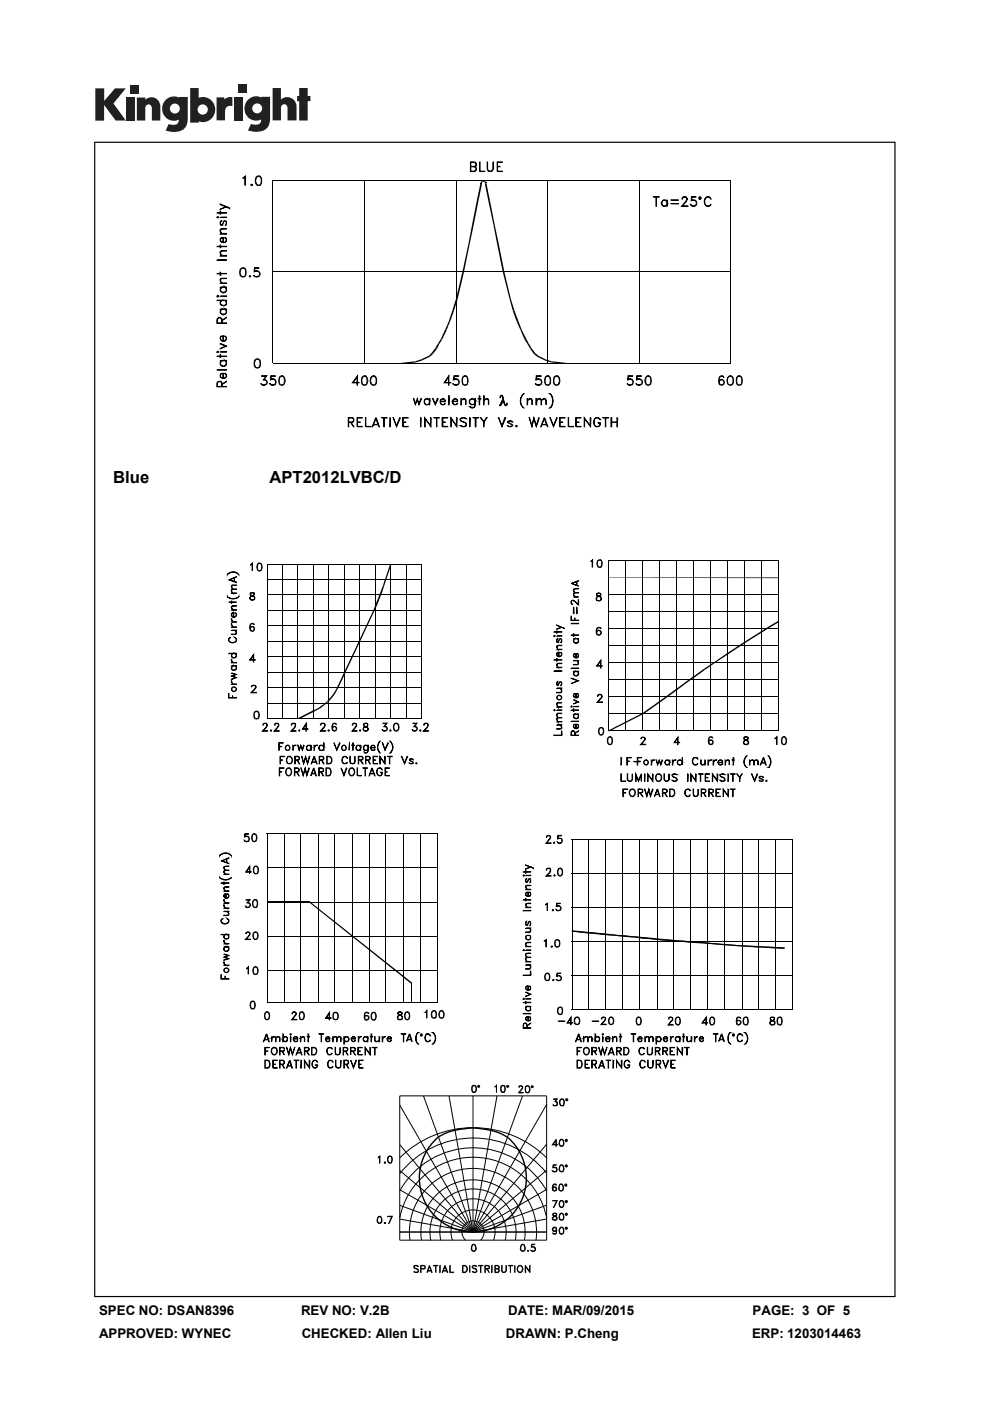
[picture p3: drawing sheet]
<svg xmlns="http://www.w3.org/2000/svg" width="210mm" height="297mm" viewBox="0 0 210 297" stroke-linecap="round" stroke-linejoin="round" font-family="sans-serif">
<defs><g id="words">
<g font-size="3.5">
<text x="24" y="102.4">Blue</text>
<text x="57.1" y="102.4">APT2012LVBC/D</text>
</g>
<g font-size="2.8">
<text x="21" y="278.7">SPEC NO: DSAN8396</text>
<text x="63.8" y="278.7">REV NO: V.2B</text>
<text x="107.8" y="278.7">DATE: MAR/09/2015</text>
<text x="159.6" y="278.7">PAGE: 3 OF 5</text>
<text x="21" y="283.6">APPROVED: WYNEC</text>
<text x="64" y="283.6">CHECKED: Allen Liu</text>
<text x="107.3" y="283.6">DRAWN: P.Cheng</text>
<text x="159.5" y="283.6">ERP: 1203014463</text>
</g>
</g></defs>
<g fill="#231f20">
<path d="M20.2 18.7h1.9v2.7l2.3-2.7h2.3l-2.6 3.2 2.6 3.7h-2.2l-2.4-3.3v3.3h-1.9z"/>
<path d="M26.7 20.7h1.8v4.9h-1.8z"/>
<path d="M49.6 20.7h1.8v4.9h-1.8z"/>
<path d="M27.6 18h1.8v1.8h-1.8z"/>
<path d="M50.6 17.9h1.8v1.8h-1.8z"/>
<path d="M29 20.7h1.8v.4a1.9 1.9 0 0 1 2.2-.3 1.9 1.9 0 0 1 1 2v2.8h-1.8v-2.7a.7 .7 0 0 0-.7-.8 .7 .7 0 0 0-.7 .8v2.7h-1.8z"/>
<path d="M45.9 20.6h1.7v.5a2.02 2.02 0 0 1 1.7-.5v1.9h-.2a1.12 1.12 0 0 0-1.4 1.3v1.7h-1.8z"/>
<path d="M57.8 18.7h1.8v2.4a1.98 1.98 0 0 1 2.2-.3 1.98 1.98 0 0 1 1.1 2v2.7h-1.9v-2.6a.7 .7 0 0 0-.7-.8 .7 .7 0 0 0-.7 .8v2.6h-1.8z"/>
<path d="M63.5 18.7h1.8v1.6h.5v1.1h-.5v4.1h-1.8v-4.1h-.5v-1.1h.5z"/>
<path d="M40.3 18.7v7.3h1.8v-.3a2.63 2.63 0 0 0 3.5-2.5 2.63 2.63 0 0 0-3.5-2.5v-2zM41.9 23.2a1.1 1.1 0 0 1 2.2 0 1.1 1.1 0 0 1-2.2 0z"/>
<path d="M35.3 21a2.56 2.56 0 0 0-.6 3.3 2.56 2.56 0 0 0 3.2 1.1 1.09 1.09 0 0 1-1.5 1.1l-.6-.2-.7 1.4a5.3 5.3 0 0 0 3.8-.2 2.69 2.69 0 0 0 .9-2.4v-4.5h-1.8v.1l-.8-.2a2.44 2.44 0 0 0-1.9 .5zM36 23a1.06 1.06 0 0 1 2.1 0 1.06 1.06 0 0 1-2.1 0z"/>
<path d="M52.8 21a2.56 2.56 0 0 0-.6 3.3 2.56 2.56 0 0 0 3.2 1 1.09 1.09 0 0 1-1.5 1.1l-.7-.1-.6 1.4a5.3 5.3 0 0 0 3.7-.3 2.69 2.69 0 0 0 1-2.3v-4.6h-1.8v.2l-.9-.3a2.44 2.44 0 0 0-1.8 .6zM53.5 23a1.06 1.06 0 0 1 2.1 0 1.06 1.06 0 0 1-2.1 0z"/>
</g>
<g fill="#000">
<path d="M101.9 38.7l.3 .2h-.3zM101.9 38.8l.3 .1zM102 38.5l.3 .2h-.3zM101.9 38.7l.3 .1zM102 38.5l.1-.1 .2 .3zM102.1 38.4l.1-.1 .2 .3-.1 .1zM101.9 38.8h.3v.2zM102.2 38.3l.2-.1 .1 .4zM102.4 38.2l.1 .4zM102.5 38.2h.2l-.1 .4zM102.8 38.7l.4 .1zM102.7 38.2h.1l-.2 .4z"/>
<path d="M102.8 38.2l.1 .1-.2 .3zM102.9 38.3l.1 .2-.3 .2zM102.7 38.7l.4-.1zM102.8 38.7l.3-.1 .1 .1zM99.4 51.7l.2 .1-1.2 5.8h-.3zM100.1 47.7l.4 .1-.9 4-.2-.1zM101.1 42.6h.4l-1 5.2-.4-.1zM101.9 38.9l.3 .1-.7 3.6h-.4zM102.8 38.9l.4-.1 .7 3.8h-.3zM103.6 42.6h.3l1 5.1-.2 .1zM104.7 47.8l.2-.1 .9 4-.4 .1zM105.4 51.8l.4-.1 1.2 5.9h-.4z"/>
<path d="M85 76.9l3.1-.3 .1 .3-3.2 .3zM88.1 76.6l1.3-.4 .1 .2-1.3 .5zM89.4 76.2l1.6-.8 .1 .3-1.6 .7zM91.6 74.8l.2 .3-.7 .6-.1-.3zM92.3 73.8l.4 .2-.9 1.1-.2-.3zM92.9 72.8l.3 .2-.5 1-.4-.2zM93.5 71.9l.3 .1-.6 1-.3-.2zM94.4 69.8l.4 .1-1 2.1-.3-.1zM94.9 68.9l.2 .1-.3 .9-.4-.1zM95.2 68l.3 .2-.4 .8-.2-.1zM96 65.8h.3l-.8 2.4-.3-.2zM96.7 63.3l.4 .1-.8 2.4h-.3z"/>
<path d="M98.1 57.6h.3l-1.3 5.8-.4-.1zM106.6 57.6h.4l1.3 5.7-.2 .1zM108.1 63.4l.2-.1 .8 2.5h-.3zM108.8 65.8h.3l.8 2.2-.3 .2zM109.6 68.2l.3-.2 .4 .9-.4 .1zM109.9 69l.4-.1 .3 .9-.2 .1zM110.4 69.9l.2-.1 1 2.1-.3 .1zM111.3 72l.3-.1 .5 .9-.2 .2zM111.9 73l.2-.2 .6 1-.2 .2zM112.5 74l.2-.2 .8 1-.3 .3zM113.2 75.1l.3-.3 .7 .6-.2 .3zM114.2 75.4l1.5 .8-.1 .2-1.6-.7z"/>
<path d="M115.7 76.2l1.3 .4-.1 .3-1.3-.5zM117 76.6l3.1 .3-.1 .3-3.1-.3zM82.8 119.5l.2 .1-1.1 3.3-.2-.1zM79.7 128l.3 .2-.5 1.2h-.3zM80.2 126.7l.4 .1-.6 1.4-.3-.2zM80.7 125.5l.4 .1-.5 1.2-.4-.1zM81.2 124.1l.3 .1-.4 1.4-.4-.1zM81.7 122.8l.2 .1-.4 1.3-.3-.1zM151.5 140.4l2.2-1.6 .2 .3-2.2 1.4zM153.7 138.8l2.3-1.5 .2 .3-2.3 1.5zM156 137.3l2.2-1.4 .2 .2-2.2 1.5zM158.2 135.9l2.3-1.5 .1 .3-2.2 1.4z"/>
<path d="M160.5 134.4l2.3-1.4 .1 .3-2.3 1.4zM162.8 133l2.3-1.4 .1 .3-2.3 1.4zM63.3 152.2l3.1-1.6 .1 .3-3 1.6zM66.4 150.6l.4-.2 .2 .3-.5 .2zM66.8 150.4l.6-.2v.2l-.4 .3zM67.4 150.2l.4-.3 .1 .3-.5 .2zM67.8 149.9l.4-.3 .2 .2-.5 .4zM68.2 149.6l.4-.3 .2 .2-.4 .3zM68.6 149.3l.4-.3 .2 .2-.4 .3zM69.4 148.7l.2 .1-.4 .4-.2-.2zM69.7 148.2l.3 .3-.4 .3-.2-.1zM69.7 148.2l.4-.3 .2 .2-.3 .4z"/>
<path d="M70.4 147.5l.3 .1-.4 .5-.2-.2zM70.7 147.1l.3 .1-.3 .4-.3-.1zM71 146.6l.2 .2-.2 .4-.3-.1zM71.2 146.2l.3 .1-.3 .5-.2-.2zM71.5 145.7l.3 .2-.3 .4-.3-.1zM79.2 129.4h.3l-7.7 16.5-.3-.2zM129.1 154.8l7.2-3.6 .1 .3-7.2 3.6zM136.3 151.2l5-3.6 .1 .3-5 3.6zM141.3 147.6l5.7-4.2 .2 .3-5.8 4.2zM147.1 143.4l2.2-1.6 .2 .3-2.2 1.6zM149.3 141.8l2.2-1.4 .2 .1-2.2 1.6zM65.7 191.2l21.7 17.1-.2 .3-21.6-17.3z"/>
<path d="M121.3 197.3l2 .1v.4l-2-.3zM123.3 197.4l1.6 .2v.3l-1.6-.1zM124.9 197.6l2 .2v.3l-2-.2zM126.9 197.8l1.7 .1-.1 .4-1.6-.2zM128.6 197.9l2.2 .3v.2l-2.3-.1zM130.8 198.2l1.3 .1v.3l-1.3-.2zM132.1 198.3l2.5 .2v.3l-2.5-.2zM134.6 198.5l1.2 .1-.1 .3-1.1-.1zM135.8 198.6l2 .2-.1 .3-2-.2zM137.8 198.8l1.5 .1v.4l-1.6-.2zM139.3 198.9l1.9 .2v.4l-1.9-.2zM141.2 199.1l1.8 .2v.2h-1.8z"/>
<path d="M143 199.3l3.5 .2v.4l-3.5-.4zM146.5 199.5l2.8 .3v.2l-2.8-.1zM149.3 199.8l3.4 .2v.3l-3.4-.3zM152.7 200l2.9 .3v.3l-2.9-.3zM160.5 200.6h1.2v.3h-1.2zM163.8 200.7l1.7 .1v.4l-1.7-.1zM165.5 200.8l.9 .1v.3h-.9z"/>
<path d="M20 30v245h169.9v-245zM20.2 30.3h169.5v244.5h-169.5z"/>
</g>
<g fill="none" stroke="#000" stroke-width=".21">
<path d="M51.9 39.3v-1.7l-.4 .1 .5-.4v2M53.5 39.2l-.2 .1 .3-.1M53.5 39.1l.1 .2h-.3l-.1-.1 .4-.1M54.5 37.6l.4-.2a1.09 1.09 0 0 1 0 1.9h-.2a1.14 1.14 0 0 1-.2-1.7zM54.9 37.3a1.1 1.1 0 0 1 .5 1.6 .64 .64 0 0 1-.9 .4 1.24 1.24 0 0 1 .2-2h.3M57.9 38.2h97.1M57.9 38.2v38.9h97.1v-38.9M77.3 38.2v38.8M96.7 38.2v38.8M99.9 35.3l1-.1v-.6l-.4-.2h-.6v1.9h.6l.4-.2 .1-.4-.5-.3 .4-.1 .1-.3-.1-.6-1.1-.1v2.1l1.1-.1 .1-.6-.1-.3-.4-.1M99.9 35.4h.6M101.7 36.4v-2.1l.1 2h1l-1 .1"/>
<path d="M103 38.8h.1M104.5 34.3v1.5l-.4 .5-.6-.3-.2-1.7 .1 1.7a.68 .68 0 0 0 .9 .3l.4-.5-.1-1.5M105.4 36.4v-2.1h1.1l-1 .1v1.9l1 .1h-1M105.5 35.3h.5l-.5 .1M116.2 38.2v38.8M135.5 38.2v38.8M46 58l2 .1-1.9-.1M46 55.1l2 .1-1.9-.1M46 52.2l2 .1-1.9-.1M46 46l.3-.1v.3l-.3-.1h.3h-.2l.1-.1M46 45.1l2 .1-1.9-.1M46.7 54.2v.1h1.3v-.1h-1.2"/>
<path d="M46.7 49.5v.2h1.3v-.2h-1.2M46.7 46l1.3 .1-1.2-.1M46.8 46.9l.2-.1-.2 .3v.4l.2 .2 .4-.7a.36 .36 0 0 1 .6-.1 .67 .67 0 0 1-.2 .9l.2-.3-.2-.6-.3 .1-.3 .7-.2 .1a.6 .6 0 0 1-.2-.9zM46.8 58.4l-.1-.7 .2 .7M46.8 52.5l-.1-.5 .2 .5M46.8 45.4l-.1-.6 .2 .6M47.3 51.4a.47 .47 0 0 1-.5-.5 .47 .47 0 0 1 .5-.5v1l.6-.2 .1-.5-.4-.3 .2-.1 .2 .2a.62 .62 0 0 1-.1 .7 .62 .62 0 0 1-.6 .2 .56 .56 0 0 1-.6-.6 .56 .56 0 0 1 .7-.5v1.1M47.9 43.8l-1.2-.4v-.2l1.3 .6-1.3 .6 1.3-.6 .7 .4v-.1l-.7-.3M48 59.1l-1.1 .1-.1 .3 .3 .5-.3-.3-.1-.4a.74 .74 0 0 1 1-.3l.4 .1M48 53.2l-1.1 .1-.1 .4 .3 .5-.3-.3-.1-.4a.8 .8 0 0 1 1-.4l.4 .1M48 48.6l-1.1 .1-.1 .4 .3 .4-.3-.3-.1-.4a.8 .8 0 0 1 1-.3l.4 .1M51.2 57a.64 .64 0 0 1 .8 .1 1.6 1.6 0 0 1-.1 1.5 .52 .52 0 0 1-.8-.2 1.32 1.32 0 0 1 .1-1.4z"/>
<path d="M51.6 56.8l.3 .1a1.66 1.66 0 0 1 0 1.7 .77 .77 0 0 1-1-.2 1.53 1.53 0 0 1 .3-1.5l.5-.1M53 58.6h.1M53 58.5l.1 .1-.1 .1-.1-.1 .2-.1M54 56.8h.9l-.8 .1-.1 .6 .6-.1 .5 .3a.72 .72 0 0 1-.3 1 .72 .72 0 0 1-1-.3 .64 .64 0 0 0 1 .1 .64 .64 0 0 0-.1-1l-.8 .1zM57.9 57.6h97.1M138.6 41.8l1.2-.1-1.2 .1M139.1 41.8v1.9l.1-1.9M141 43.7a.59 .59 0 0 1-.6-.6 .59 .59 0 0 1 .6-.6l.4 .2a.58 .58 0 0 0-.8-.2l-.4 .6a.68 .68 0 0 0 1.1 .6l.1-.2-.3 .2M141.5 42.4l-.1 1.3 .2-1.3M142.3 43.2l1.6-.1-1.5 .1M142.3 42.5l1.6-.1-1.5 .1M144.6 43.7h1.3h-1.3l.8-.9 .3-.7-.3-.3h-.3l-.5 .4a.59 .59 0 0 1 .7-.5 .59 .59 0 0 1 .5 .6l-1.2 1.4"/>
<path d="M146.7 41.7h.9l-.8 .1-.1 .7a.71 .71 0 0 1 1 .2 .71 .71 0 0 1-.3 1 .71 .71 0 0 1-1-.4h.2a.58 .58 0 0 0 1 .1 .58 .58 0 0 0-.4-.9l-.6 .1zM148.2 42l.1-.2h.3v.4l-.1 .1-.2-.3 .2-.2 .1 .1v.2l-.1 .1-.2-.1 .1-.1M150.7 43.2l-.1 .4-.6 .1a.99 .99 0 0 1-.5-1.1 .99 .99 0 0 1 .8-.8l.5 .4a.73 .73 0 0 0-.8-.5 .73 .73 0 0 0-.6 .8 .95 .95 0 0 0 .8 1.2h.4l.2-.5M46 63.6l2 .1-1.9-.1M46 62.7l.3-.1v.4l-.3-.1 .1-.2h.2v.2h-.2l.1-.2M46 78.4l2 .1-1.9-.1M46 75.5l2 .1-1.9-.1M46 74.6l.3-.1v.2h-.3h.3h-.2l.1-.1M46.7 65.5l1.3 .1-1.2-.1M46.7 62.7v.2h1.3v-.2h-1.2M46.7 60.8l1.3 .1-1.2-.1M46.7 60l1.3 .1-1.2-.1"/>
<path d="M46.7 76.4l1.3 .1-1.2-.1M46.7 74.6l1.3 .1-1.2-.1M46.7 72.8v.2l1.2 .4-1.2 .6 1.3-.6-1.2-.6M46.8 75.8l-.1-.6 .2 .6M47 68.5v-.7l-.3-.4h-.3l-.3 .4v.7l1.9 .1h-2l.2-1.1 .2-.2 .6 .2 .1 1M47.1 67.9l.9-.6-.9 .7M47.3 72.3a.51 .51 0 0 1-.5-.5 .51 .51 0 0 1 .5-.5v1l.5-.1 .2-.3-.1-.5-.3-.1a.54 .54 0 0 1 .5 .4 .54 .54 0 0 1-.3 .6 .7 .7 0 0 1-.9-.1 .7 .7 0 0 1 0-.9h.5v1M48 66a.59 .59 0 0 1-.6 .6 .59 .59 0 0 1-.6-.6l.2-.4a.58 .58 0 0 0-.2 .8l.7 .4a.68 .68 0 0 0 .5-1l-.2-.2 .2 .4M48 64.1a.6 .6 0 0 1-.6 .6 .6 .6 0 0 1-.6-.6l.2-.4-.2 .2-.1 .4a.74 .74 0 0 0 .7 .5 .74 .74 0 0 0 .7-.4l-.3-.7 .2 .4M48 61.4a.59 .59 0 0 1-.6 .6 .59 .59 0 0 1-.6-.6l.2-.5a.58 .58 0 0 0-.2 .9l.7 .3a.68 .68 0 0 0 .5-1l-.2-.2 .2 .5M48 76.9l-.2 .5-.5 .2a.57 .57 0 0 1-.5-.7l.2-.4-.2 .2-.1 .5a.69 .69 0 0 0 .6 .5 .69 .69 0 0 0 .7-.5l-.2-.7 .2 .4M54.2 76.3a.64 .64 0 0 1 .9 .1 1.6 1.6 0 0 1-.2 1.5 .52 .52 0 0 1-.8-.2 1.32 1.32 0 0 1 .1-1.4z"/>
<path d="M54.7 76.1l.3 .1a1.66 1.66 0 0 1 0 1.8 .77 .77 0 0 1-1-.3 1.53 1.53 0 0 1 .2-1.5l.5-.1M56.4 79.8h-.9v-.2h1.1l-.7 1M56.4 79.6l-.6 1h.5a.55 .55 0 0 1 .3 .7 .55 .55 0 0 1-.8 .3l-.5-.3a.7 .7 0 0 0 .9 .3 .7 .7 0 0 0 .4-.9l-.7-.3M57.4 79.6h1v.2h-.9l-.1 .6a.72 .72 0 0 1 1 .2 .72 .72 0 0 1-.2 1 .72 .72 0 0 1-1-.3h.2a.62 .62 0 0 0 .9 .1 .62 .62 0 0 0 0-.9 .62 .62 0 0 0-.9 .1zM59.9 79.6a1.16 1.16 0 0 1 0 2.1l-.5-.1a1.36 1.36 0 0 1 .3-2h.3M77.4 79.6a1.16 1.16 0 0 1 0 2.1l-.5-.1a1.36 1.36 0 0 1 .4-2h.2M78.9 79.9a.64 .64 0 0 1 .8 .2 1.6 1.6 0 0 1-.2 1.4 .52 .52 0 0 1-.7-.2 1.32 1.32 0 0 1 .1-1.4zM79.3 79.6a1.36 1.36 0 0 1 .3 2 .77 .77 0 0 1-1-.3 1.41 1.41 0 0 1 .5-1.7h.3M96.3 79.6h.9v.2h-.8l-.1 .6a.72 .72 0 0 1 1 .2 .72 .72 0 0 1-.3 1 .72 .72 0 0 1-.9-.3 .65 .65 0 0 0 1 .1 .65 .65 0 0 0-.3-1l-.7 .2zM98.3 79.9a.6 .6 0 0 1 .8 .2v1.2a.54 .54 0 0 1-.9 0l-.1-.7zM98.8 79.6a1.45 1.45 0 0 1 .2 2 .65 .65 0 0 1-.9-.3 1.52 1.52 0 0 1 .4-1.7h.3M113.7 79.6h1.1v.2h-.9l-.2 .6a.73 .73 0 0 1 1.1 .1 .73 .73 0 0 1-.2 1.1 .73 .73 0 0 1-1-.3 .65 .65 0 0 0 1.1 .1 .65 .65 0 0 0-.4-1l-.6 .2z"/>
<path d="M115.8 79.9a.6 .6 0 0 1 .8 .2v1.2a.54 .54 0 0 1-.9 0l-.1-.7zM116.3 79.6a1.45 1.45 0 0 1 .2 2 .65 .65 0 0 1-.9-.3 1.52 1.52 0 0 1 .4-1.7h.4M118.1 79.6a1.27 1.27 0 0 1 .3 2 .68 .68 0 0 1-.9-.3 1.41 1.41 0 0 1 .5-1.7h.2M133.2 79.6h1v.2h-.9l-.1 .6a.7 .7 0 0 1 1 .2 .7 .7 0 0 1-.2 .9 .7 .7 0 0 1-1-.2 .64 .64 0 0 0 1 .2 .64 .64 0 0 0 .1-.9 .64 .64 0 0 0-1 0zM135.1 79.6h.9v.2h-.8l-.1 .6a.73 .73 0 0 1 1 .1 .73 .73 0 0 1-.2 1.1 .73 .73 0 0 1-1-.3 .65 .65 0 0 0 1.1 .1 .65 .65 0 0 0-.3-1l-.7 .2zM137.1 79.9a.64 .64 0 0 1 .9 .2 1.6 1.6 0 0 1-.2 1.4 .52 .52 0 0 1-.8-.2l-.1-.7zM137.5 79.6a1.36 1.36 0 0 1 .4 2l-.5 .1a1.09 1.09 0 0 1-.6-1.1 1.09 1.09 0 0 1 .8-1M155 79.6a1.36 1.36 0 0 1 .3 2 .77 .77 0 0 1-1-.3 1.41 1.41 0 0 1 .5-1.7h.3M156.4 79.9a.64 .64 0 0 1 .9 .2v1.2a.64 .64 0 0 1-.9 .2l-.2-.7zM156.8 79.6a1.36 1.36 0 0 1 .4 2 .65 .65 0 0 1-1-.3 1.52 1.52 0 0 1 .5-1.7h.2M47 81.9v-.6l-.1-.3h-.6l-.2 .3v.6l1.9 .1h-2l.1-1 .3-.2 .6 .2 .1 .9M47.1 81.4l.9-.6-.9 .7"/>
<path d="M47.3 80.2l-.5-.4 .1-.5 .4-.1v1h.2l.3-.1 .2-.3-.1-.5-.3-.1 .2-.1a.64 .64 0 0 1 0 .9 .64 .64 0 0 1-.8 .1 .64 .64 0 0 1-.1-.9l.5-.1v1.1M58.4 80.7h.1M59.3 80.1a.55 .55 0 0 1 .9 0v1.2a.54 .54 0 0 1-.9 0zM74 89.5l.9-.1v-.7l-.9-.1-.1 1.9v-2h.7l.4 .2 .1 .5-.2 .3-.9 .1M74.4 89.6l.7 .9-.6-.9M74.8 81.1l1.4 .1h-1.5l1.1-1.6v2.1l-.1-1.7-.8 1.2M75.7 90.5v-2h1.1l-1 .1v1.8l1 .1h-1M75.8 89.5h.6l-.6 .1M76.8 80.1a.55 .55 0 0 1 1 0v1.2a.54 .54 0 0 1-1 0zM77.5 90.5v-2l.1 1.9h1.1l-1.1 .1M79.1 90.1h1.2M79.3 90h.9"/>
<path d="M79.7 88.5l-.7 2 .7-1.7 .8 1.7-.7-2M80.9 88.6l1.2-.1-1.1 .1M81.4 88.6v1.9l.1-1.9M82.8 88.5l-.1 2 .1-2M84.9 88.5l-.8 1.7-.7-1.7 .7 2 .9-2M85.4 90.5v-2h1.2l-1 .1v1.8l1 .1h-1.1M85.6 89.5h.5l-.5 .1M89.3 88.5l-.1 2 .2-2M89.4 84.5l-.5 1.1-.4-1.1-.4 1.1-.4-1.1 .4 1.3 .4-1 .4 1 .5-1.3M90.7 85.7a.56 .56 0 0 1-.7-.5 .56 .56 0 0 1 .7-.6l.4 .2-.4-.3h-.3a.81 .81 0 0 0-.4 1.1 .6 .6 0 0 0 1.1 0l-.3 .1M91.1 84.5v1.3l.1-1.3M91.4 88.5l-.1 1.7-1.3-1.7v2h.2v-1.7l1.2 1.7 .1-2"/>
<path d="M92 88.6l1.2-.1-1.1 .1M92.6 88.6v1.9l.1-1.9M92.9 84.5h-.1l-.5 1.2-.6-1.2 .6 1.3 .7-1.3M93.4 85.1a.47 .47 0 0 1 .5-.5 .47 .47 0 0 1 .5 .5h-1l.2 .6a.48 .48 0 0 0 .8-.2v.1l-.1 .1a.62 .62 0 0 1-.7 0 .62 .62 0 0 1-.3-.6 .59 .59 0 0 1 .4-.5 .59 .59 0 0 1 .7 .1v.5h-1M93.8 90.5v-2h1.2l-1.1 .1v1.8l1.1 .1h-1.1M93.9 89.5h.5l-.5 .1M94.2 81.1l1.4 .1h-1.4l1-1.6v2.1l-.1-1.7-.8 1.2M95.3 83.9h-.2v1.9h.2l.1-1.9M96.1 85.1a.47 .47 0 0 1 .4-.5 .47 .47 0 0 1 .5 .5h-.9l.1 .6a.52 .52 0 0 0 .8-.2l.1 .1a.63 .63 0 0 1-1 0l-.2-.4a.87 .87 0 0 1 .7-.7l.4 .2 .1 .5h-1M96.9 88.5l-.1 1.7-1.2-1.7v2l.1-1.7 1.2 1.7 .1-2M97.8 84.5l-.1 1.3 .2-1.3M97.8 90.4a.74 .74 0 0 0 1.1-.4 1.11 1.11 0 0 0-1.1-.8l-.1-.2 .1-.3 .6-.1 .5 .2a.82 .82 0 0 0-1.3 .2l.1 .2 .7 .4a.47 .47 0 0 1 .4 .2 .47 .47 0 0 1 0 .5 .72 .72 0 0 1-1-.1h-.2l.3 .2"/>
<path d="M98.8 85.8l-.1-1.1a.66 .66 0 0 0-.9 .2l.5-.4h.3l.2 .4v.9M99.7 88.5l-.1 2 .2-2M99.9 86.4a.61 .61 0 0 0 .9-.5l-.1-1.4-.1 1.8-.3 .1-.7-.1 .3 .1M100.3 85.7h-.3a.64 .64 0 0 1-.3-.9l.3-.2 .7 .2a.66 .66 0 0 0-1-.1 .66 .66 0 0 0 0 1 .66 .66 0 0 0 1-.1l-.3 .1M100.3 88.6l1.2-.1-1.1 .1M100.8 88.6v1.9h.2v-1.9M101.4 84.6v-.1h.6v.1h-.5M101.7 83.9l-.1 1.9 .2-1.9M102.6 89.5l.6-1h.1l-.6 1-.8-1 .8 1-.1 1 .1-1M102.7 83.9l-.1 1.9 .1-1.9M103.6 85.8l-.1-1.1a.66 .66 0 0 0-.8 .2l.5-.4h.2l.3 .4v.9M107.2 88.5h-.1l-.6 1.7-.8-1.7 .8 2 .8-2"/>
<path d="M107.7 89.3a.82 .82 0 0 1 1.1 .2l-.5-.2-.6 .2 1.1 .6a.64 .64 0 0 1-1.1 .1l.4 .2 .5-.1v-.3l-.9-.4zM109.6 90.3l-.1 .1 .2-.1M109.6 90.2v.3l-.3-.1 .4-.2M111 86.3a2.03 2.03 0 0 1 .1-2.8 1.89 1.89 0 0 0 0 3l-.1-.2M111.9 84.5l-.1 1.3 .2-1.3M112.8 85.8l-.1-1.1a.66 .66 0 0 0-.8 .2l.5-.4h.2l.3 .4v.9M113.8 84.5h-.1v1.3h.1l.1-1.3M114.3 88.5l-.6 1.7-.5-1.7-.4 1.7-.6-1.7 .6 2 .4-1.7 .5 1.7 .7-2M114.9 90.1h1.1M115 90h.9M115.4 88.5l-.7 2 .7-1.7 .8 1.7-.7-2M115.8 85.8l-.1-1.1a.66 .66 0 0 0-.9 .2v.9v-.9a.54 .54 0 0 0-1 0l.5-.4h.3l.2 .4 .6-.4h.2l.3 .4v.9"/>
<path d="M116.9 86.3a2.04 2.04 0 0 0-.4-2.8 2.04 2.04 0 0 1 0 3l.5-.2M117.6 80.1a.55 .55 0 0 1 .9 0 1.08 1.08 0 0 1-.4 1.5l-.4-.1a1.6 1.6 0 0 1-.1-1.4zM118.2 88.5l-.8 1.7-.8-1.7 .8 2 .8-2M118.7 90.5v-2h1.1l-1 .1v1.8l1 .1h-1.1M118.8 89.5h.5l-.5 .1M120.5 90.5v-2l.1 1.9h1l-1 .1M122.1 90.5v-2h1.1l-1 .1v1.8l1 .1h-1M122.2 89.5h.6l-.6 .1M125.3 88.5l-.1 1.7-1.3-1.7v2l.1-1.7 1.3 1.7v-2M126.9 89.7h.3l-.1 .5-.7 .2a1.11 1.11 0 0 1 0-1.8h.5l.5 .4a.81 .81 0 0 0-1.1-.4 .81 .81 0 0 0-.4 1.1l.2 .5 .3 .3h.5l.5-.4v-.5h-.5l.1 .1M127.8 88.6l1.3-.1-1.2 .1M128.4 88.6v1.9l.1-1.9"/>
<path d="M129.8 89.6h1.1M129.8 89.5h1.1M129.8 90.5v-2h-.2v2h.2M130.9 88.5v2l.1-2M134.2 80.7h.1M152.5 80.7a.61 .61 0 0 1 .9-.1 .61 .61 0 0 1 0 .9 .61 .61 0 0 1-.9-.1 1.5 1.5 0 0 1 .5-1.8l.5 .4v-.1a.64 .64 0 0 0-.9 .2l-.1 .9 .3-.4h.5l.2 .1v.6l-.6 .3-.3-.3v-.3M154.4 80.1a.63 .63 0 0 1 1 0 1.6 1.6 0 0 1-.2 1.4 .64 .64 0 0 1-.8-.2zM54.7 119.5a.45 .45 0 0 1 .7 .2v1a.45 .45 0 0 1-.7 .2l-.1-.8zM55.1 119.4a.96 .96 0 0 1 0 1.7 .96 .96 0 0 1-.2-1.7h.3M56.6 119.6h32.8M56.6 119.5v32.9M59.9 119.5v32.9"/>
<path d="M63.2 119.5v32.9M66.5 119.5v32.9M69.8 119.5v32.9M73 119.5v32.9M76.3 119.5v32.9M79.6 119.5v32.9M82.9 119.5v32.9M86.1 119.5v32.9M89.4 119.5v32.9M126.9 118.9l.6-.1v.1l.1 .7-.1 .5a.45 .45 0 0 1-.7-.1l-.1-.6zM127.3 118.7l.2 .1 .2 .6a.74 .74 0 0 1-.6 .9 .84 .84 0 0 1-.5-.9 .84 .84 0 0 1 .8-.7M129.1 118.9h36.1"/>
<path d="M129.1 118.9v36M132.7 118.9v36.1M136.3 118.9v36.1M139.9 118.9v36.1M143.5 118.9v36.1M147.1 118.9v36.1M150.7 118.9v36.1M154.3 118.9v36.1M158 118.9v36.1M161.6 118.9v36.1M165.2 118.9v36M48.5 138.5l1.7 .1-1.6-.1"/>
<path d="M48.5 122.9l1.7 .6-1.5-.6 1.5-.6-1.6 .6M48.5 127.7h1.7h-1.6M49.1 133.6l1.1 .1-1-.1M49.1 132.9l1.1 .1-1-.1M49.1 131.8l1.1 .1-1-.1M49.1 129.3l1.1 .1-1-.1M49.1 125.7l1.1 .1-1-.1M49.2 139.8v.2l.3 .5-.4-.5v-.2h.1M49.2 132.2v.3l.3 .4-.4-.4v-.3h.1M49.2 131.1v.3l.3 .4-.4-.4v-.3h.1M49.2 127.9l-.1-.5 .1 .5M49.5 130.8a.43 .43 0 0 1-.4-.4 .43 .43 0 0 1 .4-.4v.8h.2a.47 .47 0 0 0 .4-.3 .47 .47 0 0 0-.1-.5h-.2a.53 .53 0 0 1 .1 .9 .53 .53 0 0 1-.8-.5l.1-.4h.4v.8"/>
<path d="M49.7 122.5v.8M49.7 135.2l.4 .3a.76 .76 0 0 1-.8 .7 .76 .76 0 0 1-.7-.7l.3-.4a.66 .66 0 0 0-.3 .9 .66 .66 0 0 0 .9 .3l.2-.1a.63 .63 0 0 0 .5-.7l-.5-.4 .1 .1M49.7 122.4v1M50 133.9v.5l-.9 .1 1-.1 .1-.3-.4-.4 .3 .2M50.1 138.8a.48 .48 0 0 1-.5 .6 .48 .48 0 0 1-.4-.6l.1-.2-.1 .1-.1 .4a.56 .56 0 0 0 .5 .4 .56 .56 0 0 0 .6-.4l-.1-.4-.2-.1 .3 .2M50.2 128.5h-.9l-.1 .3 .1 .5a.55 .55 0 0 1-.1-.8h1.1M50.2 124.1l-1 .1v.3l.1 .4h.9l-.9 .1-.1 .2 .1 .5a.47 .47 0 0 1-.2-.4 .47 .47 0 0 1 .2-.4 .55 .55 0 0 1-.1-.8h1.1M50.5 121.7a1.47 1.47 0 0 0-2.3 .2 1.56 1.56 0 0 1 2.5 0l-.1-.2M50.5 126.6l-.6 .3a1.71 1.71 0 0 1-1.7-.5v.1a1.64 1.64 0 0 0 2.5-.1l-.1 .2M53 139.9h1.1h-1.1l.8-1.1v1.6l-.1-1.5-.7 1M53 125.8l.1 .3 .3 .2 .4-.2 .1-.4-.8 .1 .1 .3 .3 .1a.56 .56 0 0 1 .5 .4 .56 .56 0 0 1-.1 .6 .52 .52 0 0 1-.8-.1 .52 .52 0 0 1 .3-.8l.4 .2 .1 .5a.52 .52 0 0 1-.5 .2 .52 .52 0 0 1-.4-.5l.2-.2 .7-.4 .1-.4-.6-.1zM53 133a.51 .51 0 0 1 .8-.1 .51 .51 0 0 1 0 .8 .51 .51 0 0 1-.8-.1 .9 .9 0 0 1 .6-1.4l.3 .2-.1-.1a.45 .45 0 0 0-.7 .2l-.1 .8 .3-.4h.4l.2 .6-.4 .3-.4-.3v-.2"/>
<path d="M53.5 121.1v-1.6l-.4 .2 .5-.3v1.7M56.6 126.1h32.8M56.6 136h32.8M56.6 132.7h32.8M56.6 129.4h32.8M56.6 139.2h32.8M56.6 122.8h32.8M117.5 134.8h.2l-.1 .1h-.1l.1-.1M117.5 133.9l1.7 .1-1.6-.1M117.5 139.9h1.7h-1.6M118.1 134.8l1.1 .1-1.1-.1M118.1 137.7h1.1h-1.1"/>
<path d="M118.1 134.3v-.5l.1 .5M118.1 135.5l.2-.1-.2 .1v.6l.2 .1 .4-.7 .2-.1a.47 .47 0 0 1 .3 .4 .47 .47 0 0 1-.3 .4l.2-.2-.2-.5-.2 .1-.3 .6h-.3zM118.5 139.2a.43 .43 0 0 1-.4-.4 .43 .43 0 0 1 .4-.5v.9h.2a.47 .47 0 0 0 .4-.3 .47 .47 0 0 0-.1-.5l-.2-.1a.53 .53 0 0 1 0 1 .53 .53 0 0 1-.7-.5l.1-.5h.4v.9M119 133l-.9-.5 1.1 .5-1.1 .4 1-.4 .6 .3-.5-.3M119.2 136.9h-.9l-.2 .3 .2 .5a.55 .55 0 0 1-.2-.8h1.2M121.1 134.6l1.6 .1-1.5-.1M121.1 132.2h1.6h-1.5M121.1 123.7l1.6 .6-1.4-.6 1.4-.6-1.5 .6M121.2 130.6v.9l1.5 .1h-1.6v-1h.2M121.6 126.6h1.1h-1M121.6 135.4l1.1 .1-1-.1M121.7 130.1l-.1-1.3 .2 1.3"/>
<path d="M121.7 134.9l-.1-.5 .2 .5M121.9 131.5v-.4l.1 .4M122.1 139.4a.47 .47 0 0 1-.4-.2 .47 .47 0 0 1 .1-.5l.3-.1v.8h.5v-.6l-.1-.2 .1 .1 .1 .4-.1 .3a.57 .57 0 0 1-.8 0 .57 .57 0 0 1 0-.8h.4v.8M122.3 123.3v.8M122.4 130.1l-.1-1.3 .2 1.3M122.4 123.3v.9M122.6 128.2l.1-1v1.1l-1.1-1-.3 .1-.1 .2 .3 .6a.44 .44 0 0 1-.4-.6 .44 .44 0 0 1 .6-.3l1 .9M122.6 135.8a.47 .47 0 0 1-.4 .5 .47 .47 0 0 1-.5-.5l.2-.3-.3 .5a.68 .68 0 0 0 1 .3l.1-.3-.1-.5 .1 .3M122.7 124.9h-.7a.36 .36 0 0 0-.2 .6l.2 .1h.7l-.7 .1a.36 .36 0 0 0-.2 .6l.2 .3-.4-.5 .1-.4 .3-.1-.3-.1-.1-.4a.9 .9 0 0 1 1.2-.2M125.6 120.3v-1.4h-.3l.4-.2v1.6M126.5 133.8a.55 .55 0 0 1 .9-.1 .55 .55 0 0 1 0 .9 .55 .55 0 0 1-.9-.2 .83 .83 0 0 1 0-1 .83 .83 0 0 1 .9-.3l.1 .2-.2-.1a.45 .45 0 0 0-.7 .1l-.1 .8 .4-.4 .5 .2a.41 .41 0 0 1-.3 .7 .41 .41 0 0 1-.5-.5M126.6 125.8l-.1 .3 .2 .3 .6-.1 .1-.4h-.8v.2l.3 .3a.54 .54 0 0 1 .7 .6 .54 .54 0 0 1-.8 .4 .54 .54 0 0 1-.1-.9 .49 .49 0 0 1 .7 .1 .49 .49 0 0 1-.2 .7 .49 .49 0 0 1-.7-.2l.1-.4 .7-.3 .2-.4a.6 .6 0 0 0-.9-.2z"/>
<path d="M129.1 136.9h36M129.1 133.3h36M129.1 129.7h36M129.1 126.1h36M129.1 122.5h36M48.6 147.1v.8l1.6 .1h-1.7v-.9h.1M49.1 146a.56 .56 0 0 1 .8-.3 .56 .56 0 0 1 0 .9 .56 .56 0 0 1-.8-.4 .48 .48 0 0 1 .6-.5 .48 .48 0 0 1 .2 .8h-.6l-.1-.3v-.2M49.1 145l1.1 .1-1-.1M49.1 142.7l.8 .3-.8 .3 .8 .4-.8 .4 1.1-.4-.9-.4 .9-.3-1-.3M49.1 141.1l1.1 .1-1-.1M49.1 140.5h1.1h-1M49.2 144.3v.3l.3 .4-.4-.4v-.3h.1"/>
<path d="M49.3 147.9v-.4l.1 .4M50.1 141.6a.47 .47 0 0 1-.5 .5 .47 .47 0 0 1-.4-.5l.1-.4-.2 .6 .4 .3h.4l.3-.3-.3-.6 .3 .4M53.3 146.8l1.1 .1h-1.2l1-1.2-.2-.3-.7 .1a.6 .6 0 0 1 1 0l-.2 .6-.8 .8M54 151.1a.47 .47 0 0 1 .4-.2 .47 .47 0 0 1 .4 .2 .76 .76 0 0 1 .2 .8 .76 .76 0 0 1-.7 .5l-.2-.1a1.15 1.15 0 0 1-.1-1.2zM54.5 150.8a1.03 1.03 0 0 1 .2 1.6h-.6l-.2-.3v-1l.2-.2 .5-.1M55.8 154.9l1 .1h-1.1l.7-.7 .2-.5-.2-.4h-.3l-.3 .3 .3-.4h.3a.54 .54 0 0 1 0 1l-.6 .7M56.6 149.1h32.8M56.6 145.8h32.8M56.6 142.5h32.8M56.6 152.3h32.8M57.5 154.8v.1l.1-.1M57.5 154.8v.2l-.1-.2h.2"/>
<path d="M58.2 154.9l1 .1h-1.1a1.89 1.89 0 0 0 1-1.3l-.3-.3h-.3l-.3 .3 .3-.4 .6 .2a.55 .55 0 0 1-.2 .8l-.7 .7M59.2 158.2h.5l-.5 .1M60.1 157.6h-.9l-.1 1.5v-1.6l1.1 .1M61.2 158.1a.5 .5 0 0 1 .2 .7 .5 .5 0 0 1-.7 .1v-.7l.6-.1M61.2 158a.66 .66 0 0 1 .1 1.1h-.5a.62 .62 0 0 1-.3-.8 .62 .62 0 0 1 .8-.3M61.8 154.9l1 .1h-1.1l.9-1v-.5l-.2-.1h-.3l-.2 .3h-.1l.3-.4h.3l.3 .4-.2 .6-.7 .7M62.2 158l-.1 1.1 .2-1.1M62.8 158.1h-.4l-.2 .4 .2-.4h.5M63.5 154.8v.1l.1-.1M63.5 154.8v.2l-.1-.2h.2M64.1 154.5l1.2 .1h-1.2l.9-1.3v1.7l-.1-1.4-.7 1M64.5 158l-.4 .9-.3-.9-.3 .9-.4-.9 .4 1.1 .3-.9 .3 .9 .5-1.1"/>
<path d="M65.6 159.1a.51 .51 0 0 1-.5-.5 .51 .51 0 0 1 .5-.5l.3 .1a.56 .56 0 0 0-.9 0 .56 .56 0 0 0 .2 .9h.5l.2-.2-.2 .2M66 158l-.1 1.1 .2-1.1M66.7 158l-.1 1.1 .2-1.1M67.4 158.1h-.5l-.2 .4a.51 .51 0 0 1 .7-.4M68 154.9h1.1l-1.1 .1a1.89 1.89 0 0 0 .9-1.3l-.3-.3h-.3l-.3 .3 .3-.4 .6 .2a.55 .55 0 0 1-.2 .8l-.7 .7M68.3 159.1a.52 .52 0 0 1-.6-.5 .52 .52 0 0 1 .6-.5l.3 .1a.58 .58 0 0 0-.9 0 .58 .58 0 0 0 .2 .9h.6l.1-.2-.2 .2M68.7 157.5l-.1 1.6 .2-1.6M69.7 154.8l-.1 .1 .2-.1M69.7 154.8l.1 .1-.2 .1v-.2h.2M70.5 154.3a.5 .5 0 0 1 .8-.2 .5 .5 0 0 1 0 .8 .5 .5 0 0 1-.8-.1 .9 .9 0 0 1 .6-1.5l.2 .3v-.1a.45 .45 0 0 0-.7 .2l-.1 .7 .2-.3 .6 .1a.45 .45 0 0 1-.1 .6 .45 .45 0 0 1-.6 0v-.4M72.1 157.5l-.7 1.4-.6-1.4 .6 1.6 .8-1.6M73 158.1a.5 .5 0 0 1 .4 .6 .5 .5 0 0 1-.7 .3l-.2-.5a.46 .46 0 0 1 .6-.4"/>
<path d="M73 158l.2 .1a.63 .63 0 0 1 0 1h-.5a.61 .61 0 0 1-.2-.7 .61 .61 0 0 1 .6-.4M74 157.5v1.6l.1-1.6M74.6 158.1l.5-.1-.5 .1M74.7 154.9l1 .1h-1.1a1.89 1.89 0 0 0 1-1.3l-.3-.3h-.3l-.3 .3 .3-.4 .6 .2a.55 .55 0 0 1-.2 .8l-.7 .7M74.9 157.5l-.1 1.6 .2-1.6M76.1 159.1a.51 .51 0 0 1-.5-.5 .51 .51 0 0 1 .5-.5l.3 .1a.56 .56 0 0 0-.9 0 .56 .56 0 0 0 .2 .9h.5l.2-.2-.2 .2M76.4 154.8l-.1 .1 .2-.1M76.4 154.8l.1 .1-.2 .1-.1-.2h.3M76.5 158l-.1 1.1 .2-1.1M77.2 153.4l-.1 .3 .3 .4 .5-.2v-.4l-.5-.1-.2 .3 .1 .2 .6 .3 .2 .5a.57 .57 0 0 1-.6 .3 .57 .57 0 0 1-.5-.6l.4-.3 .4 .1 .2 .2-.1 .4a.6 .6 0 0 1-.8-.1l.2-.4 .6-.4a.36 .36 0 0 0-.1-.6zM77.3 159.6a.54 .54 0 0 0 .8-.4l-.1-1.2-.1 1.4-.2 .2-.5-.2 .1 .2M77.7 159.1l-.5-.2v-.7l.2-.1 .6 .1a.55 .55 0 0 0-.8-.1 .55 .55 0 0 0 0 .8l.1 .2h.6l.1-.2-.2 .2"/>
<path d="M78.7 158.5l.2-.4a.36 .36 0 0 1 .4 0 .36 .36 0 0 1 .2 .4h-.8l.2 .5a.36 .36 0 0 0 .6-.2v.1l-.1 .2a.54 .54 0 0 1-.8-.6 .54 .54 0 0 1 .9-.4v.5h-.8M80.5 159.5a1.83 1.83 0 0 1 .1-2.4 1.65 1.65 0 0 0 0 2.6v-.2M81.5 154a.54 .54 0 0 1 .6 .4 .54 .54 0 0 1-.4 .7 .54 .54 0 0 1-.6-.4l.3 .2 .5-.1M81.8 154.1l.2 .2M81.8 154.1l.1 .1M82 153.4l-.8-.1h.9l-.6 .8M82 153.3l-.6 .8h.4M82 154.3v.5M82.3 157.5l-.6 1.4-.6-1.4 .6 1.6 .7-1.6M82.9 154.8l-.1 .1 .1-.1M82.9 154.8v.1l-.1 .1-.1-.2h.2M82.9 159.5a1.55 1.55 0 0 0-.2-2.4 1.65 1.65 0 0 1 0 2.6l.3-.2"/>
<path d="M83.6 153.7a.47 .47 0 0 1 .4-.3 .47 .47 0 0 1 .5 .3 .76 .76 0 0 1 .1 .8 .76 .76 0 0 1-.6 .4 .82 .82 0 0 1-.4-1.2zM84.1 153.3a.96 .96 0 0 1 0 1.7h-.1a.95 .95 0 0 1-.6-.8 .95 .95 0 0 1 .6-.9h.2M87.8 154a.54 .54 0 0 1 .7 .4 .54 .54 0 0 1-.4 .7 .54 .54 0 0 1-.7-.4 .51 .51 0 0 0 .7 .2 .51 .51 0 0 0 .3-.6M88.4 153.4l-.8-.1h.8l-.6 .8M88.4 153.3l-.6 .8h.4l.2 .2M89.2 154.8l-.1 .1 .2-.1M89.2 154.8l.1 .1-.2 .1-.1-.2h.3M89.9 154.9l1 .1h-1.1l.9-1v-.5l-.1-.1h-.4l-.2 .3h-.1l.3-.4h.4l.2 .4-.2 .6-.7 .7M117.5 150.5h.2l-.1 .2-.1-.1 .1-.1M117.5 142.2l1.7 .1-1.6-.1M118.1 153.7h1.1h-1.1M118.1 153l1.1 .1-1.1-.1"/>
<path d="M118.1 150.5l1.1 .1-1.1-.1M118.1 149.8l1.1 .1-1.1-.1M118.1 147.8a.56 .56 0 0 1 .8-.4 .56 .56 0 0 1 0 1 .56 .56 0 0 1-.8-.4 .48 .48 0 0 1 .6-.5 .48 .48 0 0 1 .2 .7h-.6l-.2-.2 .1-.2M118.1 145.9l1.1 .1-1.1-.1M118.1 141.5l1.1 .1-1.1-.1M118.1 140.2v-.6l.1 .6M118.1 144.6v.6l.2 .1 .4-.7 .2-.1a.46 .46 0 0 1 .3 .4 .46 .46 0 0 1-.3 .5l.2-.4-.1-.4h-.3l-.4 .8-.2-.4v-.2l.2-.3zM119 154v.4l-.9 .2 1-.1 .1-.3-.4-.5 .3 .3M119 146.2a.36 .36 0 0 1-.2 .6l-.7 .1 1-.1 .1-.4-.4-.4 .3 .2M119.2 155.9h-1.7h1.6l.1-.9 .1 .9M119.2 151.3l-1 .1-.1 .3 .2 .4h.9l-1 .1-.1 .4 .2 .4a.55 .55 0 0 1-.2-.8l.2-.1a.55 .55 0 0 1 0-.9l1 .1M119.2 149l-1 .1-.1 .3 .2 .4a.64 .64 0 0 1-.2-.8h1.2"/>
<path d="M119.2 140.7h-.9l-.2 .3 .2 .5a.47 .47 0 0 1-.2-.5 .47 .47 0 0 1 .2-.4l1 .1M121.1 152.9l1.6 .1-1.5-.1M121.1 150.5l1.6 .1-1.5-.1M121.1 149.8l.2-.1v.2l-.2-.1h.2M121.1 143.8l1.5 .5-1.5 .6 1.6-.6-1.5-.5M121.1 141.6l1.6 .1-1.5-.1M121.6 151.4l1.1 .1-1-.1M121.6 149.8h1.1h-1M121.6 148.3l1 .5-1 .5 1.1-.5-1-.5M121.6 142.3l1.1 .1-1-.1M121.6 140l1.1 .1-1-.1M121.7 150.9l-.1-.6 .2 .6"/>
<path d="M121.9 155.9l-.1-.8-.4-.1-.2 .9h1.5h-1.6v-.5l.3-.5a.46 .46 0 0 1 .6 .5v.5M122 155.4l.7-.5-.7 .6M122.1 154.4a.47 .47 0 0 1-.4-.3 .47 .47 0 0 1 .1-.4l.3-.1v.8l.5-.1v-.5l-.1-.2 .1 .1 .1 .4-.1 .3a.57 .57 0 0 1-.8-.1 .57 .57 0 0 1 0-.7h.4v.8M122.1 147.9a.47 .47 0 0 1-.4-.3 .47 .47 0 0 1 .1-.5h.3v.8l.5-.1v-.5l-.1-.2h.1l.1 .5-.1 .3a.57 .57 0 0 1-.8-.1 .57 .57 0 0 1 0-.7h.4v.8M122.6 140.4v.2l-.1 .3h-.9l.9 .1a.36 .36 0 0 0 .1-.6l-.1-.3 .1 .3M122.6 151.7a.48 .48 0 0 1-.4 .6 .48 .48 0 0 1-.5-.6l.2-.2h-.2l-.1 .4a.57 .57 0 0 0 .5 .5 .57 .57 0 0 0 .6-.4l-.1-.5 .1 .2M122.6 142.7a.47 .47 0 0 1-.4 .6 .47 .47 0 0 1-.5-.6l.2-.3a.54 .54 0 0 0-.1 .8 .54 .54 0 0 0 .8 0l.1-.3-.1-.5 .1 .3M126.6 141.1l1.1 .1h-1.2l1-1.3v1.7l-.1-1.4-.8 1M126.7 148.8l1.1 .1h-1.2l.8-.8a.45 .45 0 0 0 .1-.7l-.5-.1-.3 .3 .2-.3a.52 .52 0 0 1 .6 0 .52 .52 0 0 1 .2 .5l-1 1.1M127.2 154.4l.6-.1 .2 .6a.63 .63 0 0 1-.6 .9l-.4-.6zM127.5 154.2a.84 .84 0 0 1 .6 .9 .84 .84 0 0 1-.7 .8 .87 .87 0 0 1-.5-.9 .87 .87 0 0 1 .7-.8M129.1 155h36"/>
<path d="M129.1 151.3h36M129.1 147.8h36M129.1 144.1h36M129.1 140.5h36M129.1 156.4l.4-.1 .2 .2 .1 .6-.1 .6a.45 .45 0 0 1-.7-.1l-.1-.6zM129.5 156.2a.96 .96 0 0 1-.2 1.7 .96 .96 0 0 1 0-1.7h.3M135.9 157.8l1 .1h-1.1a1.89 1.89 0 0 0 1-1.4l-.6-.1-.3 .2 .3-.3h.3l.4 .2a1.89 1.89 0 0 1-1 1.4M143 157.4l1.1 .1h-1.1l.8-1.2v1.6l-.1-1.4-.7 1M150.3 157a.51 .51 0 0 1 .8 0 .51 .51 0 0 1 0 .7 .51 .51 0 0 1-.8-.1 .9 .9 0 0 1 .6-1.4l.3 .3-.1-.1a.45 .45 0 0 0-.7 .1l-.1 .8 .3-.3h.4l.2 .1v.5l-.5 .2-.3-.2v-.3M157.9 156.3a.45 .45 0 0 0 .1 .7l.5-.2 .1-.3-.2-.2-.5 .1v.2l.9 .7a.46 .46 0 0 1-.4 .6l-.6-.2v-.6l.2-.1h.5l.2 .6a.6 .6 0 0 1-.8 .1v-.6l.6-.2 .2-.4a.6 .6 0 0 0-.8-.2zM164.7 157.9v-1.5l-.3 .1 .4-.3v1.7M166 156.4a.45 .45 0 0 1 .7 .1v1.1a.45 .45 0 0 1-.7 .1l-.2-.7z"/>
<path d="M166.3 156.2a.96 .96 0 0 1 0 1.7 .96 .96 0 0 1-.1-1.7h.2M51.9 176.8h.8l-.7 .1-.1 .5a.59 .59 0 0 1 .9 .1 .59 .59 0 0 1-.2 .8 .59 .59 0 0 1-.8-.2h.1a.54 .54 0 0 0 .9 0l-.1-.6-.2-.1h-.6zM53.6 176.9a.45 .45 0 0 1 .7 .2v1a.45 .45 0 0 1-.7 .2l-.1-.9zM54 176.8a.95 .95 0 0 1 .5 .8 .95 .95 0 0 1-.5 .9 .96 .96 0 0 1-.2-1.7h.3M56.6 176.8h36.1M56.6 176.8v35.9M59.3 163.6h.5h-.4M59.5 161.1h.4l-.4 .1M60.2 176.8v35.8M60.2 162.9h-.9l-.1 1.6v-1.7l1.1 .1M60.3 160.4h-.8l-.1 1.6v-1.7l1 .1M61.3 162.9a.82 .82 0 0 1 .5 .8 .82 .82 0 0 1-.6 .7 .78 .78 0 0 1-.5-.9 .78 .78 0 0 1 .7-.6"/>
<path d="M61.4 160.4a.73 .73 0 0 1 .6 .8 .73 .73 0 0 1-.7 .7l-.3-.1-.2-.4a.73 .73 0 0 1 .7-1M61.4 162.8a.91 .91 0 0 1 .5 1 .91 .91 0 0 1-.8 .7 .89 .89 0 0 1-.5-1 .89 .89 0 0 1 .9-.7M61.5 160.3a.8 .8 0 0 1 .5 1.1 .8 .8 0 0 1-1 .5 .87 .87 0 0 1-.2-1 .87 .87 0 0 1 .8-.6M62.5 163.6h.8v-.6l-.8-.1-.1 1.6v-1.7h.6a.47 .47 0 0 1 .5 .3 .47 .47 0 0 1-.2 .5h-.7M62.6 161.1h.6a.35 .35 0 0 0 .3-.3 .35 .35 0 0 0-.3-.4h-.6l-.1 1.6v-1.7h.7l.3 .2v.5l-.3 .2h-.6M62.9 163.6l.6 .9-.5-.9M63 161.2l.5 .8-.4-.8M63.8 176.8v35.8M65.6 162.8l-.5 1.4-.4-1.4-.4 1.4-.5-1.4 .5 1.7 .4-1.4 .4 1.4 .6-1.7M65.7 160.3l-.5 1.5-.4-1.5-.4 1.5-.4-1.5 .4 1.7 .4-1.4 .4 1.4 .5-1.7M66 164.1h.9M66.1 164h.7"/>
<path d="M66.2 161.6h.9M66.3 161.5h.7M66.5 162.8l-.6 1.7 .6-1.4 .6 1.4-.5-1.7M66.6 160.3l-.6 1.7 .6-1.4 .7 1.4-.6-1.7M67.5 176.8v35.8M67.7 163.6h.8v-.6l-.8-.1-.1 1.6v-1.7h.6a.47 .47 0 0 1 .4 .3 .47 .47 0 0 1-.1 .5h-.7M67.8 161.1h.6a.35 .35 0 0 0 .2-.3 .35 .35 0 0 0-.2-.4h-.6l-.1 1.6v-1.7h.7l.2 .2v.5l-.2 .2h-.6M68 163.6l.6 .9-.5-.9M68.2 161.2l.5 .8-.4-.8M69.7 164.4a.88 .88 0 0 0 0-1.5h-.5v1.5h.6M69.7 164.5a.95 .95 0 0 0 .6-.9 .95 .95 0 0 0-.6-.8h-.6v1.7h.7M69.8 161.9a.75 .75 0 0 0 .5-1 .75 .75 0 0 0-.9-.5v1.5h.5"/>
<path d="M69.8 162a.83 .83 0 0 0 .6-.8 .83 .83 0 0 0-.6-.9h-.5v1.7h.6M71 176.8v35.8M73.5 162.8l-.6 1.4-.5-1.4 .5 1.7 .7-1.7M73.6 161.6l-.1 .2a.71 .71 0 0 1-.9-.5 .71 .71 0 0 1 .6-.9l.5 .4-.5-.5a.83 .83 0 0 0-.7 .8 .83 .83 0 0 0 .6 .9l.5-.2 .1-.2M74.6 162.9a.79 .79 0 0 1 .6 .8 .79 .79 0 0 1-.7 .7 .81 .81 0 0 1-.5-.8 .81 .81 0 0 1 .7-.7M74.7 176.8v35.8M74.7 162.8a.89 .89 0 0 1 .5 1 .89 .89 0 0 1-.8 .7l-.1-.1a.89 .89 0 0 1-.3-1 .89 .89 0 0 1 .8-.6M75.2 160.3v1.2l-.1 .3-.2 .1-.5-.1-.2-1.5 .1 1.5a.62 .62 0 0 0 1-.3v-1.2M75.7 164.5v-1.7l.1 1.6h.9l-.9 .1M76.1 161.1l.7-.1v-.5l-.7-.1-.1 1.6v-1.7l.9 .2 .1 .4-.2 .2-.7 .1M76.4 161.2l.6 .8-.5-.8M76.9 162.9l1-.1-.9 .1"/>
<path d="M77.4 162.9v1.6l.1-1.6M77.6 161.1h.6a.35 .35 0 0 0 .3-.3 .35 .35 0 0 0-.3-.4h-.6l-.1 1.6v-1.7h.7l.3 .2v.5l-.3 .2h-.6M78 161.2l.5 .8-.4-.8M78.3 176.8v35.8M78.4 164.1h1M78.5 164h.8M78.9 162.8l-.6 1.7 .6-1.4 .6 1.4-.5-1.7M79.1 162v-1.7h1l-.9 .1v1.5l.9 .1h-.9M79.2 161.1h.4l-.4 .1M80.7 163.8h.3l-.1 .4a.66 .66 0 0 1-.9-.1 .66 .66 0 0 1 .1-.9l.3-.3h.3l.4 .3a.66 .66 0 0 0-.9-.3 .66 .66 0 0 0-.3 .9 .61 .61 0 0 0 .6 .7 .61 .61 0 0 0 .6-.8h-.4l.1 .1M81.7 160.3l-.1 1.5-1-1.5v1.7v-1.4l1.1 1.4v-1.7M81.7 164.5v-1.7h.9l-.8 .1v1.5l.8 .1h-.8"/>
<path d="M81.8 163.7h.4h-.4M81.9 176.8v35.8M82.2 160.4l1-.1-.9 .1M82.6 160.4v1.6l.1-1.6M85.5 176.8v35.8M86.4 160.3l-.6 1.5-.7-1.5 .7 1.7 .7-1.7M86.9 160.9a.52 .52 0 0 1 .8 .2l-.4-.2-.4 .1v.2l.8 .5-.1 .2-.5 .1-.3-.2 .7 .1 .1-.2-.7-.4zM88.2 161.8l.2 .1-.1 .1zM89.1 176.8v35.8M92.7 176.8v35.9M115.9 178.7l1 .1h-1.1l.7-.8a.45 .45 0 0 0 .1-.7l-.5-.1-.2 .3 .2-.4 .6 .2a.45 .45 0 0 1-.2 .7l-.6 .8M117.6 178.6l-.1 .1 .1-.1"/>
<path d="M117.6 178.6v.1l-.1 .1-.1-.2h.2M118.3 177.1h.8l-.7 .1-.1 .6 .7-.1a.58 .58 0 0 1 .2 .7 .58 .58 0 0 1-.5 .4l-.5-.2v-.1a.54 .54 0 0 0 1 0v-.5l-.2-.2-.8 .1zM121.3 177.9h46.9M121.3 178v36M124.9 178v36M128.5 178v36M131.7 165.7v-1.6l.1 1.5h.9l-.9 .1M131.8 160.6l-.1 1.6 .2-1.6M132.1 178v36M132.2 168h.5l-.5 .1M133 161.4h.5h-.5M133.1 167.4h-.9l-.1 1.5v-1.6l1.1 .1"/>
<path d="M133.9 160.7h-.9v1.5v-1.6l1 .1M134.1 164.1l-.1 1.3-.3 .2-.5-.2-.1-1.3v1.2a.57 .57 0 0 0 .5 .4 .57 .57 0 0 0 .6-.4v-1.2M134.2 167.4a.71 .71 0 0 1 .5 .8 .71 .71 0 0 1-.9 .5 .76 .76 0 0 1-.2-.8 .76 .76 0 0 1 .7-.5M134.3 167.3a.86 .86 0 0 1 .4 .9 .86 .86 0 0 1-.7 .7 .84 .84 0 0 1-.5-1 .84 .84 0 0 1 .9-.6M134.4 161.5l1.4-.1-1.3 .1M135.3 161.4h.5h-.5M135.4 168h.8l.1-.5-.9-.1-.1 1.5v-1.6h.6l.5 .2a.46 .46 0 0 1-.5 .6h-.5M135.7 178v36M135.8 168.1l.6 .8-.6-.8M136 164.1l-.6 1.3-.6-1.3v1.6l.1-1.3 .5 1.3 .6-1.3v1.3l.1-1.6M136.1 160.7h-.8l-.1 1.5v-1.6l1 .1M136.8 164.1l-.1 1.6 .2-1.6"/>
<path d="M137.1 161.2a.46 .46 0 0 1 .3 .6 .46 .46 0 0 1-.6 .2l-.2-.4a.46 .46 0 0 1 .6-.4M137.1 161.1a.56 .56 0 0 1 .4 .9 .56 .56 0 0 1-.9 0 .56 .56 0 0 1 .3-.9h.3M138.2 161.1l-.1 1.1 .2-1.1M138.5 164.1l-.1 1.3-1-1.3v1.6l.1-1.5 1 1.5 .1-1.6M138.5 167.3l-.5 1.3-.4-1.3-.4 1.3-.5-1.3 .5 1.6 .4-1.4 .4 1.4 .6-1.6M138.8 161.2a.46 .46 0 0 0-.6 .4 .43 .43 0 0 1 .2-.4 .43 .43 0 0 1 .5 0M138.9 168.5h.9M139 168.4h.7M139.4 178v36M139.4 167.3l-.6 1.6 .6-1.4 .6 1.4-.5-1.6M139.7 164.2a.73 .73 0 0 1 .6 .7 .73 .73 0 0 1-.7 .7 .81 .81 0 0 1-.5-.7 .81 .81 0 0 1 .5-.7h.2M139.8 164.1a.8 .8 0 0 1 .5 1 .8 .8 0 0 1-1 .5 .86 .86 0 0 1-.3-1 .86 .86 0 0 1 .9-.5"/>
<path d="M140.5 161.1l-.3 .9-.4-.9-.3 .9-.4-.9 .4 1.1 .3-.8 .4 .8 .4-1.1M140.6 168h.7l.1-.5-.8-.1-.1 1.5v-1.6h.6l.4 .2a.46 .46 0 0 1-.4 .6h-.5M140.9 168.1l.6 .8-.5-.8M141.6 162.1a.47 .47 0 0 1-.5-.4 .47 .47 0 0 1 .5-.5l.3 .2a.51 .51 0 0 0-.7-.1 .51 .51 0 0 0 0 .7 .51 .51 0 0 0 .7 0l-.2 .1M141.9 164.1l-.1 1.3-.3 .2-.5-.2-.1-1.3-.1 1.2a.57 .57 0 0 0 .6 .4 .57 .57 0 0 0 .5-.4v-1.2M142 161.1l-.1 1.1 .2-1.1M142.6 168.8a.8 .8 0 0 0 .5-.7 .8 .8 0 0 0-.5-.7h-.5v1.4h.6M142.6 168.9l.3-.1a1.08 1.08 0 0 0 0-1.4l-.9-.1v1.6h.7M142.7 161.1l-.1 1.1 .2-1.1M142.7 165.6a.61 .61 0 0 0 .9-.3l-1-.9v-.2h.3h.7a.74 .74 0 0 0-1.1 .2l.3 .3 .7 .4v.3a.78 .78 0 0 1-1 0l.3 .2M142.9 178v36M143.4 161.2l-.4 .1-.3 .3a.51 .51 0 0 1 .8-.4"/>
<path d="M144.3 162.1a.48 .48 0 0 1-.6-.4 .48 .48 0 0 1 .6-.5l.3 .2a.55 .55 0 0 0-.8-.2 .55 .55 0 0 0 0 .9 .55 .55 0 0 0 .8-.1l-.2 .1M144.6 160.6v1.6l.1-1.6M145.9 164.1l-.1 1.6 .2-1.6M146.3 168.5l-.2 .3a.72 .72 0 0 1-.8-.7 .72 .72 0 0 1 .8-.7l.3 .2-.2-.2a.78 .78 0 0 0-1 .7 .78 .78 0 0 0 .9 .8l.3-.4M146.6 178v36M147.6 164.1l-.1 1.3-1-1.3v1.6l.1-1.5 1 1.5 .1-1.6M148 161.8l-.1 .2a.76 .76 0 0 1-1-.3 .76 .76 0 0 1 .3-1h.7l.1 .2-.1-.2a.66 .66 0 0 0-1.1 .5 .76 .76 0 0 0 .3 .8 .76 .76 0 0 0 .8 .1l.1-.3M148 167.3v1.1a.47 .47 0 0 1-.4 .4 .47 .47 0 0 1-.5-.4l-.1-1.1 .1 1.3a.55 .55 0 0 0 .6 .3 .55 .55 0 0 0 .4-.5v-1.1M148.1 164.2l1-.1-.9 .1M148.5 164.2v1.5l.1-1.5M148.8 168h.8v-.5l-.2-.1h-.6l-.1 1.5v-1.6h.7l.3 .2-.1 .5-.8 .1M149.2 162h-.4l-.2-.9 .1 1 .4 .1 .4-.3-.2 .1"/>
<path d="M149.2 168.1l.5 .8-.4-.8M149.6 161.1l-.1 1.1 .1-1.1M149.6 165.7v-1.6h.9l-.9 .1v1.4l.9 .1h-.9M149.6 164.8h.6l-.6 .1M150.2 178v36M150.2 161.1v1.1l.1-1.1M150.4 168h.8l.1-.5-.9-.1-.1 1.5v-1.6h.6l.4 .2a.46 .46 0 0 1-.4 .6h-.5M150.7 168.1l.6 .8-.5-.8M150.9 161.2l-.4 .1-.3 .3a.51 .51 0 0 1 .8-.4M151.3 161.1v1.1l.1-1.1M151.8 168.9v-1.6h1l-.9 .1v1.4l.9 .1h-.9M151.9 168h.5l-.5 .1"/>
<path d="M152 161.2l-.4 .1-.3 .3a.51 .51 0 0 1 .8-.4M152.2 164.1l-.1 1.3-1-1.3v1.6l.1-1.5 1 1.5 .1-1.6M152.4 161.6a.47 .47 0 0 1 .2-.4 .47 .47 0 0 1 .5 .1l.1 .3h-.8v.4l.3 .1 .6-.1a.54 .54 0 0 1-.8 .1 .54 .54 0 0 1 0-.8 .54 .54 0 0 1 .8 .1v.3h-.9M152.9 165.6a.67 .67 0 0 0 .9-.2l-.2-.5-.8-.5v-.2h.3h.7a.7 .7 0 0 0-1.1 .2l.2 .3 .7 .3 .1 .3-.2 .3-.8-.2 .2 .2M153.7 178v36M153.9 161.1l-.1 1.1 .2-1.1M154.5 164.1l-.1 1.6 .2-1.6M154.5 167.3l-.1 1.3-1-1.3v1.6l.1-1.4 1 1.4 .1-1.6M154.6 162.2v-.9a.55 .55 0 0 0-.7 .1l.2-.2 .5-.1 .1 .3v.8M154.9 164.2l1-.1-.9 .1M154.9 167.4l1-.1-.9 .1M155.2 161.2l.5-.1-.4 .1"/>
<path d="M155.4 164.2v1.5l.1-1.5M155.4 167.4v1.5l.1-1.5M155.6 160.6l-.1 1.6 .2-1.6M156.8 164.8l.6-.7-.5 .7-.7-.7 .7 .7-.1 .9 .1-.9M157.4 178v36M158.3 162.6a1.62 1.62 0 0 1 .1-2.3 1.45 1.45 0 0 0 0 2.4v-.1M159 161.1v1.1l.1-1.1M160.7 164.1l-.6 1.3-.7-1.3 .7 1.6 .6-1.6M160.7 162.2v-.8a.36 .36 0 0 0-.6-.1l-.1 .1v.8l-.1-.8a.36 .36 0 0 0-.6-.1l-.3 .1 .5-.3 .4 .1 .1 .2 .3-.3 .4 .1 .1 1M160.9 178v36M161 164.7a.61 .61 0 0 1 .9 .1l-.3-.1-.5 .1 .8 .6a.54 .54 0 0 1-.9 0l.3 .2 .5-.2v-.1l-.6-.2zM161.4 161.8h.9"/>
<path d="M161.5 161.7h.8M161.9 160.6l-.7 1.6 .7-1.4 .6 1.4-.5-1.6M162.6 165.5l-.1 .1 .2-.1M162.6 165.4l.1 .2-.2 .1-.1-.2 .3-.1M163.2 162.6a1.76 1.76 0 0 0-.3-2.3l.2 .1a1.73 1.73 0 0 1-.2 2.3l.4-.1M164.6 178v36M168.1 178v36M46.9 198.1l1.7 .1-1.6-.1M46.9 187.2l1.7 .1-1.6-.1M46.9 182.5l1.7 .6-1.5-.6 1.5-.7-1.6 .7M47.5 193.2l1.1 .1-1.1-.1M47.5 192.5l1.1 .1-1.1-.1"/>
<path d="M47.5 191.4l1.1 .1-1.1-.1M47.5 188.9l1.1 .1-1.1-.1M47.5 185.3l1.1 .1-1.1-.1M47.5 199.4l.1 .4 .3 .2-.4-.4v-.2h.1M47.5 191.8l.1 .5 .3 .2-.4-.4v-.3h.1M47.5 190.7l.1 .5 .3 .2-.4-.4v-.3h.1M47.5 187.5v-.5l.1 .5M47.9 190.4l-.4-.3v-.3l.3-.2 .1 .8h.2a.47 .47 0 0 0 .4-.3 .47 .47 0 0 0-.1-.5h-.2l.1-.1a.55 .55 0 0 1 .2 .8 .55 .55 0 0 1-.9 0 .55 .55 0 0 1 .2-.8h.2v.9M48.1 182.1v.8M48.1 194.8l.4 .3a.76 .76 0 0 1-.8 .7 .76 .76 0 0 1-.7-.7l.3-.4a.66 .66 0 0 0-.3 .9 .66 .66 0 0 0 .9 .3l.2-.1a.63 .63 0 0 0 .5-.7l-.5-.4 .1 .1M48.1 182v.9M48.4 193.5v.5l-.9 .1 1-.1 .1-.3-.4-.4 .3 .2"/>
<path d="M48.5 198.4a.48 .48 0 0 1-.5 .6 .48 .48 0 0 1-.5-.6l.2-.2-.2 .1v.4a.56 .56 0 0 0 .5 .4 .56 .56 0 0 0 .6-.4l-.1-.4-.2-.1 .3 .2M48.6 188.1h-1a.55 .55 0 0 0 .2 .8l-.3-.4v-.4h1.1M48.6 183.7h-.8l-.3 .2 .3 .6h.8l-1 .1-.1 .4 .3 .3-.3-.3v-.4l.3-.1-.3-.6 .4-.3 .7 .1M49 186.2l-.3 .1a1.74 1.74 0 0 1-2.1-.3v.1a1.73 1.73 0 0 0 2.5 0v.1M49 181.3a1.56 1.56 0 0 0-2.4 .2 1.56 1.56 0 0 1 2.5 0v-.2M52.1 199.1l1 .1h-1.1l.8-.8a.51 .51 0 0 0 0-.7h-.3l-.4 .2 .4-.3h.3l.2 .2a1.89 1.89 0 0 1-.9 1.4M52.2 184.8l1.1 .1h-1.2l.9-1.3v1.6v-1.3l-.8 1M53 190.7l-.6 .7a.5 .5 0 0 1 .6 .4 .5 .5 0 0 1-.3 .6 .5 .5 0 0 1-.7-.3 .57 .57 0 0 0 .9 .2 .57 .57 0 0 0 0-.9h-.4l.5-.7h-.8l.8 .1M53.8 190.9h.6l.2 .5a.81 .81 0 0 1-.4 .9h-.4l-.1-.2-.1-.7zM53.9 197.8l.6-.1 .2 .6a.63 .63 0 0 1-.6 .8l-.4-.6zM54 183.8a.45 .45 0 0 1 .7 .2v1a.45 .45 0 0 1-.7 .2l-.2-.9zM54.2 197.6a.84 .84 0 0 1 .5 .9 .84 .84 0 0 1-.6 .7 .87 .87 0 0 1-.5-.9 .87 .87 0 0 1 .7-.7"/>
<path d="M54.2 190.7a.99 .99 0 0 1 .4 1.4 .48 .48 0 0 1-.8 .2 1.03 1.03 0 0 1 .3-1.6h.2M54.3 183.6a1.03 1.03 0 0 1 .3 1.6h-.6a1.1 1.1 0 0 1 .1-1.6h.3M56.6 198.5h36.1M56.6 191.2h36.1M56.6 184h36.1M111 193l1.6 .1-1.6-.1M111 190.7l1.6 .1-1.6-.1M111 185.6h.2l-.1 .1h-.1l.1-.1M111 184.8l1.6 .1-1.6-.1M111.5 198.6a.57 .57 0 0 1 .6-.3 .57 .57 0 0 1 .5 .6l-.2 .3a.54 .54 0 0 1-.8-.1 .54 .54 0 0 1 .1-.7h.7l.1 .6-.4 .2-.4-.1-.1-.2v-.3M111.5 196.8h1.1h-1M111.5 192.4h1.1h-1"/>
<path d="M111.5 188.5l1.1 .1-1-.1M111.5 185.6l1.1 .1-1-.1M111.6 191l-.1-.5 .1 .5M111.6 185.2l-.1-.6 .1 .6M111.6 195.4l.1-.1-.1 .4 .1 .5 .4-.8 .3-.1 .2 .4-.2 .5v-.8l-.3 .1-.2 .7h-.2a.6 .6 0 0 1-.1-.8zM111.6 186.3h.1l-.1 .3v.4h.2l.4-.7 .3 .1 .1 .6-.2 .1 .1-.8h-.4l-.2 .7-.2 .1a.52 .52 0 0 1-.1-.8zM112 190l-.4-.1v-.6l.4-.1v.8l.5-.1-.1-.8 .2 .4a.52 .52 0 0 1-.4 .6 .52 .52 0 0 1-.6-.3 .52 .52 0 0 1 .2-.7h.3v.9M112.5 197.1v.4l-1 .2 1-.1 .1-.5-.3-.3 .3 .3M112.5 183.8l-1-.4 1.1 .4-1.1 .5 1.1-.5 .6 .3-.6-.3M112.6 199.9h-.8a.36 .36 0 0 0-.2 .6l.2 .1-.2-.1-.1-.4a.9 .9 0 0 1 1.2-.2M112.6 191.6l-1 .1v.2l.2 .5-.2-.3-.1-.4 .1-.1h1.1M112.6 187.8h-1a.55 .55 0 0 0 .2 .7l-.3-.4 .1-.3h1.1"/>
<path d="M115.9 185.7h1h-1.1l.9-1v-.5l-.2-.1h-.3l-.2 .4-.1-.1 .1-.3h.5l.3 .3-.2 .6-.7 .7M116 193.1v-1.4l-.3 .1 .4-.3v1.6M117.3 192.9l-.1 .1 .2-.1M117.3 192.9l.1 .1-.2 .1-.1-.2h.3M117.6 185.6v.1l.1-.1M117.6 185.5l.1 .2h-.1l-.1-.1 .2-.1M117.9 199.4l.3-.1 .4 .2 .1 .6-.2 .5-.4 .1-.3-.1-.1-.7zM118.1 191.5h.7l-.6 .1-.1 .5a.58 .58 0 0 1 .8 .1 .58 .58 0 0 1-.2 .9 .58 .58 0 0 1-.8-.3h.1a.6 .6 0 0 0 .8 .1 .57 .57 0 0 0 0-.7 .57 .57 0 0 0-.8 0zM118.2 199.2a.84 .84 0 0 1 .6 .9 .84 .84 0 0 1-.7 .7 .87 .87 0 0 1-.5-.9 .87 .87 0 0 1 .7-.7M118.5 184.2l.3-.1 .4 .3 .1 .6-.2 .6-.4 .1-.3-.3-.1-.6zM118.8 184.1a.92 .92 0 0 1 .5 .8 .92 .92 0 0 1-.6 .8 .96 .96 0 0 1 0-1.6h.2M121.3 199.6h46.9"/>
<path d="M121.3 192.4h46.9M121.3 185.2h46.9M121.3 197.4l22.7 2.1 12.2 1 10.2 .5M47 206.7v.8l1.6 .1h-1.7v-.9h.1M47.5 205.6a.56 .56 0 0 1 .8-.3 .56 .56 0 0 1 0 .9 .56 .56 0 0 1-.8-.4 .48 .48 0 0 1 .6-.5 .48 .48 0 0 1 .2 .8h-.6l-.2-.3 .1-.2M47.5 204.6l1.1 .1-1.1-.1M47.5 202.3l.8 .3-.8 .3 .8 .4-.8 .3 1.1-.3-.9-.4 .9-.3-1.1-.3M47.5 200.7l1.1 .1-1.1-.1M47.5 200l1.1 .1-1.1-.1M47.5 203.9l.1 .5 .3 .2-.4-.4v-.3h.1M47.7 207.5v-.5l.1 .5M48.5 201.1a.47 .47 0 0 1-.5 .6 .47 .47 0 0 1-.5-.6l.2-.3-.2 .6 .4 .3h.4l.3-.3-.3-.6 .3 .3"/>
<path d="M52.6 206.6v-1.5l-.3 .2 .4-.3v1.6M53.3 212.4l.3-.1 .4 .3 .1 .6-.2 .6-.3 .1-.4-.3-.1-.6zM53.6 212.2a.92 .92 0 0 1 .6 .9 .92 .92 0 0 1-.6 .8 .96 .96 0 0 1 0-1.7h.1M53.9 205.1l.3-.1a.88 .88 0 0 1 0 1.6l-.4-.3-.1-.7zM54.2 205a1.03 1.03 0 0 1 .3 1.6h-.6a1.03 1.03 0 0 1 .2-1.6h.2M56.3 214.7a.45 .45 0 0 1 .7 .2v1a.45 .45 0 0 1-.7 .1l-.1-.8zM56.5 219.2l-.7 1.7 .7-1.5 .6 1.5-.5-1.7M56.6 205.7h36.1M56.6 212.6h36.1M56.7 214.5a.95 .95 0 0 1 .5 .9 .95 .95 0 0 1-.5 .8 .96 .96 0 0 1-.2-1.7h.3M57.6 219.8v1.1l.1-1.1M60.1 219.2l-.1 1.7 .2-1.7"/>
<path d="M61.7 219.8l-.1 1.1 .2-1.1M61.7 219.3l-.1 .1 .2-.1M61.7 219.2l.1 .2h-.2l-.1-.1 .3-.1M61.9 216.1l1.1 .1h-1.1l.9-1.2a.43 .43 0 0 0-.4-.4 .43 .43 0 0 0-.5 .3 .44 .44 0 0 1 .6-.4 .44 .44 0 0 1 .3 .6l-.9 1.1M63.7 214.7a.45 .45 0 0 1 .7 .2 .76 .76 0 0 1 .1 .8 .76 .76 0 0 1-.6 .4 1.15 1.15 0 0 1-.2-1.4zM63.8 219.8l-.1 1.1 .2-1.1M64.1 214.5a.95 .95 0 0 1 .5 .9 .95 .95 0 0 1-.5 .8h-.2a.99 .99 0 0 1-.4-1.3l.1-.3 .5-.1M65.1 219.9l.6-.1-.5 .1M65.4 219.2l-.1 1.7 .2-1.7M67.6 219.3l1-.1-.9 .1M68.1 219.3v1.6l.1-1.6M69.1 215.8l1.1 .1h-1.2l.9-1.3v1.6l-.1-1.3-.7 1"/>
<path d="M70.7 219.8l-.1 1.1 .1-1.1M70.9 214.8a.45 .45 0 0 1 .7 .1 1.15 1.15 0 0 1-.2 1.2l-.5-.1a.9 .9 0 0 1 0-1.2zM71.2 214.6a.84 .84 0 0 1 .6 .9 .84 .84 0 0 1-.7 .7l-.4-.2v-1.1l.1-.2 .5-.1M73 219.8l-.1 1.6 .2-1.6M76.1 219.8l-.1 1.1 .2-1.1M76.7 219.9h-.5l-.1 .3 .1-.3h.5M77.3 215.5a.51 .51 0 0 1 .8-.1 .51 .51 0 0 1 0 .7 .51 .51 0 0 1-.8 0v-.4a.94 .94 0 0 1 .4-1.1l.4 .1 .1 .2-.2-.1a.45 .45 0 0 0-.7 .2v.7l.2-.3h.4a.44 .44 0 0 1 .1 .7 .44 .44 0 0 1-.7-.1l.1-.3M78 219.8l-.1 1.1 .2-1.1M78.5 219.9l.5-.1-.4 .1M78.8 219.2l-.1 1.7 .2-1.7M79 214.8l.3-.1 .3 .3 .1 .5-.2 .6-.3 .1-.3-.2-.1-.6zM79.3 214.6a.92 .92 0 0 1 .5 .9 .92 .92 0 0 1-.6 .8 .96 .96 0 0 1 0-1.7h.2"/>
<path d="M80.5 219.8l-.1 1.1 .2-1.1M81.2 219.8l-.1 1.1 .1-1.1M81.7 219.9l-.5 .3 .2-.3h.4M84.5 214.6l-.1 .4a.56 .56 0 0 0 .8 0l-.2-.4-.5 .1 .1 .4 .5 .2a.49 .49 0 0 1 .3 .5 .49 .49 0 0 1-.4 .4l-.6-.1v-.6a.56 .56 0 0 1 .8 0l.1 .4a.6 .6 0 0 1-.8 .2 .64 .64 0 0 1 0-.7 .64 .64 0 0 1 .6-.3l.2-.3a.6 .6 0 0 0-.8-.2zM85 219.3l1.1-.1-1 .1M85.6 219.3v1.6v-1.6M86.1 214.7h.6l.1 .5a.81 .81 0 0 1-.3 .9h-.4l-.1-.2-.1-.7zM86.5 214.5a.96 .96 0 0 1-.2 1.7 .96 .96 0 0 1 0-1.7h.3M86.8 219.2l-.6 1.6 .6-1.4 .6 1.4-.5-1.6M87.3 208.4v4.2M89.1 219.4l.3-.2 .1 .1v.3h-.3v-.2l.2-.1 .1 .1-.1 .2-.2-.1 .1-.1M90.5 215.9v-1.5l-.3 .2 .4-.3v1.6"/>
<path d="M91.7 214.4h.5l.2 .2 .1 .6-.2 .6-.6-.2-.1-.7zM92.2 214.3a.99 .99 0 0 1 .3 1.3 .54 .54 0 0 1-.9 0 .85 .85 0 0 1-.1-.9 .85 .85 0 0 1 .7-.4M93.3 214.4a.45 .45 0 0 1 .7 .2v1l-.1 .2h-.4l-.2-.2-.1-.4zM93.7 214.3a.84 .84 0 0 1 .5 .8 .84 .84 0 0 1-.7 .8 .87 .87 0 0 1-.4-.9 .87 .87 0 0 1 .7-.7M111 214.9l1.6 .1-1.6-.1M111 212.5l1.6 .1-1.6-.1M111 211.7h.2l-.1 .2-.1-.1 .1-.1M111 201.4h.2l-.1 .2-.1-.1 .1-.1M111.5 213.3l1.1 .1-1-.1M111.5 211.7l1.1 .1-1-.1M111.5 210.3l1 .5-1 .5 1.1-.5-1-.5M111.5 204.5l1.1 .1-1-.1"/>
<path d="M111.5 203.9h1.1h-1M111.5 201.4l1.1 .1-1-.1M111.5 200.6l1.1 .1-1-.1M111.6 212.8l-.1-.5 .1 .5M111.7 217.9l-.1-.8h-.5l-.1 .8 1.6 .1h-1.6v-.7l.1-.3 .4-.1 .2 .2 .1 .8M111.8 217.4l.8-.5-.8 .6M112 216.4l-.4-.2a.36 .36 0 0 1 0-.4 .36 .36 0 0 1 .4-.2v.8h.1l.4-.2-.1-.7 .2 .4-.2 .5a.52 .52 0 0 1-.8-.1 .52 .52 0 0 1 .2-.8h.3v.9M112 209.9l-.4-.2a.36 .36 0 0 1 0-.4 .36 .36 0 0 1 .4-.2v.8h.1l.4-.2-.1-.7 .2 .4-.2 .5a.52 .52 0 0 1-.8-.1 .52 .52 0 0 1 .2-.8h.3v.9M112.5 213.7v.4a.51 .51 0 0 1-.8 .1 .51 .51 0 0 1 0-.8l-.1 .1-.1 .4a.57 .57 0 0 0 .5 .5 .57 .57 0 0 0 .6-.4l-.2-.6 .2 .3M112.5 204.9v.4l-1 .2 1-.1 .1-.5-.3-.3 .3 .3M112.6 206.8l-1.6-.1h1.5l.1-.8 .1 .9M112.6 202.2h-.8a.36 .36 0 0 0-.2 .6l.2 .1h.8l-.8 .1a.36 .36 0 0 0-.2 .6l.2 .3-.3-.5 .1-.4 .2-.1-.2-.1-.1-.4a.9 .9 0 0 1 1.2-.2"/>
<path d="M115.8 206.5l.4-.1 .3 .3v.6l-.1 .5-.7-.1-.1-.7zM115.8 200.8v-1.4l-.4 .1 .5-.3v1.6M116.2 206.3a.89 .89 0 0 1 .4 .9 .89 .89 0 0 1-.6 .7 .84 .84 0 0 1-.5-.9 .84 .84 0 0 1 .8-.7M116.9 200.6h.2h-.1h.1v.2zM117.2 207.8h.3h-.2h.2l-.1 .1zM118.2 206.3h.7l-.7 .1v.5a.59 .59 0 0 1 .8 .2 .59 .59 0 0 1-.2 .8 .59 .59 0 0 1-.8-.2l.7 .1a.5 .5 0 0 0 .3-.5 .5 .5 0 0 0-.4-.4l-.5 .1zM118.4 216.6l1.4-.1-1.3 .1M118.5 213.7l.6-.1 .1 .2 .1 .6-.2 .6a.45 .45 0 0 1-.7-.2l-.1-.6zM118.9 213.5l.3 .1 .1 .6a.74 .74 0 0 1-.6 .9 .84 .84 0 0 1-.5-.9 .84 .84 0 0 1 .8-.7M120.4 216.8l1.1 .1h-1.2l.8-1.3v1.6l-.1-1.3-.6 1M121.3 214h46.9M121.3 206.8h46.9"/>
<path d="M122.1 215.8a.45 .45 0 0 1 .7 .2 1.15 1.15 0 0 1-.2 1.2l-.5-.1a.9 .9 0 0 1 0-1.3zM122.5 215.6a.84 .84 0 0 1 .5 .9 .84 .84 0 0 1-.7 .7 .84 .84 0 0 1-.5-.9 .84 .84 0 0 1 .8-.7M122.7 219.2l-.7 1.7 .7-1.5 .6 1.5-.5-1.7M123.8 219.8l-.1 1.1 .2-1.1M125.6 216.6l1.4-.1-1.3 .1M126.3 219.2l-.1 1.7 .2-1.7M127.6 217.2h1h-1.1l.9-1.1a.43 .43 0 0 0-.4-.4 .43 .43 0 0 0-.4 .4 .44 .44 0 0 1 .5-.5 .44 .44 0 0 1 .3 .6l-.8 1M127.9 219.8l-.1 1.1 .2-1.1M127.9 219.3l-.1 .1 .2-.1M127.9 219.2l.1 .2h-.2l-.1-.1 .3-.1M129.3 215.8a.45 .45 0 0 1 .7 .2v1l-.1 .2h-.4l-.3-.2v-.4zM129.7 215.6a.84 .84 0 0 1 .5 .9 .84 .84 0 0 1-.7 .7 .87 .87 0 0 1-.4-.9 .87 .87 0 0 1 .7-.7"/>
<path d="M130 219.8l-.1 1.1 .2-1.1M131.4 219.9l.5-.1-.5 .1M131.6 219.2l-.1 1.7 .2-1.7M133.8 219.3l1-.1-.9 .1M134.3 219.3v1.6l.1-1.6M135.2 215.8a.45 .45 0 0 1 .7 .2v1a.45 .45 0 0 1-.7 .2l-.2-.8zM135.5 215.6a.96 .96 0 0 1 0 1.7 .96 .96 0 0 1-.2-1.7h.3M136.9 219.8l-.1 1.1 .1-1.1M139.2 219.8l-.1 1.6 .2-1.6M141.8 217.2l1 .1h-1.1l.7-.8a.45 .45 0 0 0 .1-.7l-.5-.1-.2 .4 .2-.5 .6 .2a.45 .45 0 0 1-.1 .7l-.7 .8M142.3 219.8l-.1 1.1 .2-1.1M142.9 219.9h-.4l-.2 .3 .2-.3h.5"/>
<path d="M143.5 215.8l.4-.1 .2 .3 .1 .6-.1 .6a.45 .45 0 0 1-.7-.2l-.1-.6zM143.9 215.6a.96 .96 0 0 1-.2 1.7 .96 .96 0 0 1 0-1.7h.3M144.2 219.8l-.1 1.1 .2-1.1M144.7 219.9l.5-.1-.4 .1M145 219.2l-.1 1.7 .2-1.7M146.7 219.8l-.1 1.1 .2-1.1M147.4 219.8l-.1 1.1 .1-1.1M148 219.9l-.6 .3 .2-.3h.4M149 216.8l1.1 .1h-1.2l.9-1.3v1.7l-.1-1.4-.7 1M150.8 215.8a.45 .45 0 0 1 .6 .2v1a.45 .45 0 0 1-.6 .2l-.2-.8zM151.1 215.6a.96 .96 0 0 1 0 1.7 .96 .96 0 0 1-.2-1.7h.3M151.3 219.3l1-.1-1 .1"/>
<path d="M151.8 219.3v1.6v-1.6M153 219.2l-.6 1.6 .6-1.4 .6 1.4-.5-1.6M155.3 219.4l.3-.2 .1 .1v.3h-.3v-.2l.2-.1 .1 .1-.1 .2-.2-.1 .1-.1M156.3 216.5a.51 .51 0 0 1 .7-.1 .51 .51 0 0 1 0 .8 .51 .51 0 0 1-.7-.1l-.1-.4a.94 .94 0 0 1 .4-1.1l.4 .1 .1 .2-.2-.1a.36 .36 0 0 0-.6 .2v.7l.1-.3h.4a.45 .45 0 0 1 .1 .7 .45 .45 0 0 1-.6 0v-.4M157.9 215.8l.4-.1 .2 .3 .1 .6-.1 .6a.45 .45 0 0 1-.7-.2l-.1-.6zM158.3 215.6a.99 .99 0 0 1 .3 1.4 .48 .48 0 0 1-.7 .2 1.06 1.06 0 0 1 .2-1.6h.3M163.5 215.7a.45 .45 0 0 0 .1 .7l.5-.2 .1-.4-.6-.1-.1 .1v.3l.9 .6a.46 .46 0 0 1-.4 .6l-.6-.1v-.6l.2-.2 .5 .1 .2 .5a.6 .6 0 0 1-.8 .2v-.6l.6-.3 .2-.4a.6 .6 0 0 0-.8-.2zM165.1 215.8l.4-.1 .2 .3 .1 .6-.1 .6a.45 .45 0 0 1-.7-.2l-.1-.6zM165.5 215.6a.99 .99 0 0 1 .3 1.4 .48 .48 0 0 1-.7 .2 1.06 1.06 0 0 1 .2-1.6h.3M56 220.5h.9M56.1 220.4h.8M56.3 222.8h.5l-.5 .1"/>
<path d="M56.8 226.4a.88 .88 0 0 0 0-1.5h-.5v1.5h.6M56.8 226.5l.2-.1a1.03 1.03 0 0 0-.2-1.6h-.6v1.7h.7M57.1 222.1h-.8l-.1 1.6v-1.6h1M57.9 226.5v-1.7h.9l-.8 .1v1.5l.8 .1h-.8M58 225.6h.4l-.4 .1M58.2 222.1a.74 .74 0 0 1 .5 .8 .74 .74 0 0 1-.6 .7 .73 .73 0 0 1-.5-.8 .73 .73 0 0 1 .7-.7M58.3 222.1a.79 .79 0 0 1 .5 .9 .79 .79 0 0 1-.9 .6 .83 .83 0 0 1-.4-1 .83 .83 0 0 1 .9-.5M59.3 220.9l-.1-1h-.3l-.4 .1v.9l-.1-1h-.4l-.4 .1a.55 .55 0 0 1 .9 0 .47 .47 0 0 1 .5-.2 .47 .47 0 0 1 .4 .2v.9M59.4 222.8l.8-.1 .1-.4-.9-.2-.1 1.6v-1.6h.7l.3 .1-.1 .6-.8 .1M59.4 225.6l.8-.1v-.6h-.8l-.1 1.6v-1.7h.7l.3 .2v.5l-.3 .2h-.6M59.8 222.9l.5 .8-.4-.8M59.8 225.7l.5 .8-.4-.8"/>
<path d="M60.4 220.8a.47 .47 0 0 0 .5-.5 .47 .47 0 0 0-.5-.4l-.3 .1 .5-.2a.61 .61 0 0 1 .4 .5 .61 .61 0 0 1-.4 .6l-.5-.3 .4 .2M60.9 226h1M61 226h.8M61.4 224.8l-.7 1.7 .7-1.5 .6 1.5-.5-1.7M62.3 220.2a.43 .43 0 0 1 .4-.4 .43 .43 0 0 1 .4 .4h-.8v.2a.47 .47 0 0 0 .2 .4 .47 .47 0 0 0 .5-.1l.1-.2a.53 .53 0 0 1-.9 .1 .53 .53 0 0 1 .5-.8l.4 .1v.4h-.8M62.4 224.9l1-.1-1 .1M62.4 222.1l-.4 1.3-.4-1.3-.3 1.3-.6-1.3 .6 1.6 .3-1.5 .4 1.5 .5-1.6M62.8 224.9v1.6l.1-1.6M63 223.2h.9M63 223.2h.8M63.5 222.1l-.7 1.6 .7-1.5 .6 1.5-.6-1.6M63.9 224.8l-.1 1.7 .2-1.7"/>
<path d="M64.6 220.9v-.9l-.3-.1-.5 .1a.55 .55 0 0 1 .8-.1v1M64.6 222.8l.8-.1 .1-.4-.9-.2v1.6v-1.6h.6l.4 .2a.46 .46 0 0 1-.4 .6h-.6M65 222.9l.6 .8-.5-.8M65.7 224.8l-.1 1.4-1-1.4v1.7v-1.5l1.1 1.5v-1.7M66.7 223.6a.8 .8 0 0 0 .4-.7 .8 .8 0 0 0-.4-.8h-.5v1.5h.6M66.7 223.7a.87 .87 0 0 0 .5-.8 .87 .87 0 0 0-.5-.8h-.6v1.6h.7M66.9 225.9h.4l-.1 .3-.3 .2a.79 .79 0 0 1-.7-.7 .79 .79 0 0 1 .6-.9l.6 .4-.3-.3a.82 .82 0 0 0-.9 .4 .82 .82 0 0 0 .2 1l.6 .1 .3-.2 .1-.4h-.5l.1 .1M69.1 220.2l.3-.3 .5 .1v.2h-.8l.2 .5a.36 .36 0 0 0 .6-.2l.1 .1a.51 .51 0 0 1-.8 .1 .51 .51 0 0 1 0-.8 .51 .51 0 0 1 .8 .1v.3h-.9M70.4 223.2l-.5 .4a.71 .71 0 0 1-.5-.9 .71 .71 0 0 1 .9-.5l.2 .2-.1-.2-.5-.1a.83 .83 0 0 0-.6 .8 .83 .83 0 0 0 .7 .8l.5-.5M70.6 226l-.4 .4a.79 .79 0 0 1-.7-.7 .79 .79 0 0 1 .6-.9l.6 .4-.6-.4a.86 .86 0 0 0-.6 .8 .86 .86 0 0 0 .6 .9l.6-.5M72.1 222.1v1.1a.47 .47 0 0 1-.5 .4 .47 .47 0 0 1-.4-.4l-.1-1.1 .1 1.3a.55 .55 0 0 0 .6 .3 .55 .55 0 0 0 .4-.5v-1.1M72.3 220.9l-.1-1h-.4l-.3 .1v.9l-.1-.9-.2-.1-.5 .1a.47 .47 0 0 1 .4-.2 .47 .47 0 0 1 .4 .2 .47 .47 0 0 1 .4-.2 .47 .47 0 0 1 .4 .2v.9"/>
<path d="M72.3 224.8v1.2a.52 .52 0 0 1-.5 .4 .52 .52 0 0 1-.6-.4v-1.2v1.2a.55 .55 0 0 0 .5 .5 .55 .55 0 0 0 .6-.5v-1.2M72.9 222.8l.7-.1 .1-.4-.8-.2-.1 1.6v-1.6h.6l.4 .2a.46 .46 0 0 1-.4 .6h-.5M73 225.6l.8-.1v-.6h-.8l-.1 1.6v-1.7h.6a.47 .47 0 0 1 .5 .4 .47 .47 0 0 1-.5 .5h-.5M73.3 222.9l.5 .8-.4-.8M73.4 220.8a.48 .48 0 0 0 .6-.5 .48 .48 0 0 0-.6-.4l-.4 .1 .6-.2a.56 .56 0 0 1 .4 .5 .56 .56 0 0 1-.4 .6l-.6-.3 .4 .2M73.4 225.7l.6 .8-.5-.8M74.4 222.8l.8-.1 .1-.4-.9-.2v1.6v-1.6h.6l.4 .2a.46 .46 0 0 1-.4 .6h-.6M74.5 220.2l.4-.3 .4 .1v.2h-.8l.2 .5a.36 .36 0 0 0 .6-.2l.1 .1a.51 .51 0 0 1-.8 .1 .51 .51 0 0 1 0-.8 .51 .51 0 0 1 .8 .1v.3h-.9M74.8 222.9l.6 .8-.5-.8M75.6 224.8l-.6 1.4-.6-1.4 .6 1.7 .7-1.7M75.9 223.7v-1.6h.9h-.8v1.5l.8 .1h-.8M76 222.8h.4l-.4 .1"/>
<path d="M76.1 226.5v-1.7h.9l-.8 .1v1.5l.8 .1h-.8M76.2 225.6h.4l-.4 .1M77.6 220.8a.47 .47 0 0 1-.5-.5 .47 .47 0 0 1 .5-.4l.3 .1a.52 .52 0 0 0-.7-.1 .52 .52 0 0 0 0 .8 .52 .52 0 0 0 .7-.1l-.2 .2M78.5 222.1l-.1 1.3-1-1.3v1.6l.1-1.5 1 1.5 .1-1.6M79 222.1h1h-1M79.5 222.1v1.6v-1.6M80.1 220.7a.36 .36 0 0 1-.6-.2v-.7v1l.5 .1 .4-.4-.2 .2M82.2 220.2l.3-.3 .4 .1v.2h-.7l.1 .5a.36 .36 0 0 0 .6-.2l.1 .1a.51 .51 0 0 1-.7 .1 .51 .51 0 0 1 0-.8 .51 .51 0 0 1 .7 .1v.3h-.8M84.8 234.3l15.5 26.9M84.8 232.3h31.1v30.6h-31.1zM86.3 220.5h1M86.4 220.4h.8"/>
<path d="M88.6 221.2l-.3-.5v-1.1l.4-.7a1.64 1.64 0 0 0 .1 2.5l-.1-.2M89.8 232.3l10.5 28.9M91.2 220.5l-.1 .2-.6 .1a.95 .95 0 0 1 .2-1.6l.6 .4a.62 .62 0 0 0-.9-.3 1.1 1.1 0 0 0 .1 1.6 .63 .63 0 0 0 .8-.4M92 221.2a1.47 1.47 0 0 0-.3-2.3 1.56 1.56 0 0 1 0 2.5l.4-.2M95.2 232.3l5.1 28.9M100.2 230.3h.6M100.2 231.5h.6M100.2 230.2a.52 .52 0 0 1 .8 .2 .82 .82 0 0 1-.5 1.2l-.3-.1-.1-.5zM100.3 230.2l-.2 .2v.9l.2 .2M100.3 232.3v28.9M100.7 230.2a1.02 1.02 0 0 1 0 1.3M101.4 230.2h.3v.2h-.3z"/>
<path d="M101.5 230.1l.2 .3-.2 .1-.2-.1zM105 230.4l.3-.3v1.5v-1.3zM105.4 232.3l-5.1 28.9M106.4 230.3h.6M106.4 231.5h.6M106.4 230.2l.3-.1 .4 .3 .1 .6-.2 .5h-.6l-.2-.2v-.9zM106.5 230.2a1.02 1.02 0 0 0 0 1.3M106.9 230.2l.2 .2v.9l-.2 .2M107.5 230.2l.2-.1 .2 .3-.2 .1-.2-.1zM107.6 230.2l.2 .2h-.2zM110 231.6l1 .1h-1l.8-1.1-.2-.3-.6 .1 .3-.2h.3l.3 .4-.9 1.1M110.8 232.3l-10.5 28.9"/>
<path d="M111.6 230.4h.6M111.6 231.5h.6M111.6 230.3a.52 .52 0 0 1 .7 .1 .82 .82 0 0 1-.5 1.3l-.2-.1-.2-.6zM111.6 230.3l-.1 .1v1l.1 .2M112.1 230.3a1.02 1.02 0 0 1 0 1.3M112.7 230.3h.3v.2h-.3zM112.8 230.2l.3 .2-.3 .2-.1-.2zM115.9 234.2l-15.6 27M117.3 234.3l.3 .1M117.7 233.5h.1a.56 .56 0 0 1 .3 .9h-.7l-.1-.2a.45 .45 0 0 0 .5 .2 .45 .45 0 0 0 .4-.3M117.9 233.6l.3 .1v.6l-.3 .1M118.2 233.1l-.8-.1h.8l-.5 .6"/>
<path d="M118.2 233l-.5 .6 .4 .1 .1 .2M118.9 233.1a.45 .45 0 0 1 .7 .1l.1 .6-.2 .6h-.6a1.02 1.02 0 0 1 0-1.3zM118.9 233.1h.6M118.9 234.3h.6M119 233.1a.99 .99 0 0 0 0 1.3M119.4 233.1l.2 .5-.2 .8M120 233h.4v.3h-.4zM120.1 233.1l.3 .1-.2 .1-.2-.1zM122.2 220.5h.9M122.3 220.4h.8M122.5 222.8h.5l-.5 .1M123 226.4a.88 .88 0 0 0 0-1.5h-.5v1.5h.6"/>
<path d="M123 226.5l.2-.1a1.03 1.03 0 0 0-.2-1.6h-.6v1.7h.7M123.3 222.1h-.8l-.1 1.6v-1.6h1M124.1 226.5v-1.7h.9l-.8 .1v1.5l.8 .1h-.8M124.2 225.6h.4l-.4 .1M124.4 222.1a.74 .74 0 0 1 .6 .8 .74 .74 0 0 1-.7 .7 .73 .73 0 0 1-.5-.8 .73 .73 0 0 1 .7-.7M124.5 222.1a.79 .79 0 0 1 .5 .9 .79 .79 0 0 1-.9 .6 .83 .83 0 0 1-.4-1 .83 .83 0 0 1 .9-.5M125.5 220.9l-.1-1h-.3l-.3 .1v.9l-.2-1h-.4l-.4 .1a.55 .55 0 0 1 1 0 .47 .47 0 0 1 .4-.2 .47 .47 0 0 1 .4 .2v.9M125.6 222.8l.9-.1v-.4l-.9-.2-.1 1.6v-1.6h.7l.3 .1v.6l-.9 .1M125.6 225.6l.8-.1v-.6h-.8l-.1 1.6v-1.7h.7l.3 .2v.5l-.3 .2h-.6M126 222.9l.5 .8-.4-.8M126 225.7l.5 .8-.4-.8M126.6 220.8a.47 .47 0 0 0 .5-.5 .47 .47 0 0 0-.5-.4l-.3 .1 .5-.2a.61 .61 0 0 1 .4 .5 .61 .61 0 0 1-.4 .6l-.5-.3 .4 .2"/>
<path d="M127.1 226h1M127.2 226h.8M127.6 224.8l-.6 1.7 .6-1.5 .6 1.5-.5-1.7M128.5 220.2a.43 .43 0 0 1 .4-.4 .43 .43 0 0 1 .4 .4h-.8v.2a.47 .47 0 0 0 .3 .4 .47 .47 0 0 0 .4-.1l.1-.2a.53 .53 0 0 1-.9 .1 .53 .53 0 0 1 .5-.8l.4 .1v.4h-.8M128.6 224.9l.9-.1-.8 .1M128.7 222.1l-.5 1.3-.4-1.3-.3 1.3-.5-1.3 .5 1.6 .3-1.5 .4 1.5 .5-1.6M129 224.9v1.6l.1-1.6M129.2 223.2h.9M129.2 223.2h.8M129.7 222.1l-.7 1.6 .7-1.5 .6 1.5-.5-1.6M130.1 224.8l-.1 1.7 .2-1.7M130.8 220.9v-.9l-.3-.1-.5 .1a.55 .55 0 0 1 .8-.1l.1 1"/>
<path d="M130.9 222.8l.7-.1 .1-.4-.8-.2-.1 1.6v-1.6h.6l.4 .2a.46 .46 0 0 1-.4 .6h-.5M131.2 222.9l.6 .8-.5-.8M131.9 224.8l-.1 1.4-1-1.4v1.7v-1.5l1.1 1.5 .1-1.7M132.9 223.6a.8 .8 0 0 0 .4-.7 .8 .8 0 0 0-.4-.8h-.5v1.5h.6M132.9 223.7a.87 .87 0 0 0 .5-.8 .87 .87 0 0 0-.5-.8h-.6v1.6h.7M133.1 225.9h.4l-.1 .3-.3 .2a.79 .79 0 0 1-.7-.7 .79 .79 0 0 1 .6-.9l.6 .4-.3-.3a.82 .82 0 0 0-.9 .4 .82 .82 0 0 0 .3 1l.5 .1 .3-.2 .1-.4h-.5l.1 .1M135.3 220.2l.3-.3 .5 .1v.2h-.8l.2 .5a.36 .36 0 0 0 .6-.2l.1 .1a.51 .51 0 0 1-.8 .1 .51 .51 0 0 1 0-.8 .51 .51 0 0 1 .8 .1v.3h-.9M136.6 223.2l-.4 .4a.71 .71 0 0 1-.6-.9 .71 .71 0 0 1 .9-.5l.2 .2-.1-.2-.5-.1a.83 .83 0 0 0-.6 .8 .83 .83 0 0 0 .7 .8l.5-.5M136.8 226l-.4 .4a.79 .79 0 0 1-.7-.7 .79 .79 0 0 1 .6-.9l.6 .4-.5-.4a.86 .86 0 0 0-.7 .8 .86 .86 0 0 0 .7 .9l.5-.5M138.3 222.1v1.1a.54 .54 0 0 1-.4 .4 .54 .54 0 0 1-.5-.2l-.1-1.3 .1 1.3a.55 .55 0 0 0 .6 .3 .55 .55 0 0 0 .4-.5v-1.1M138.5 220.9l-.1-1h-.4l-.3 .1v.9l-.1-.9-.2-.1-.5 .1a.47 .47 0 0 1 .4-.2 .47 .47 0 0 1 .4 .2 .47 .47 0 0 1 .4-.2 .47 .47 0 0 1 .5 .2v.9M138.5 224.8v1.2a.52 .52 0 0 1-.5 .4 .52 .52 0 0 1-.5-.4v-1.2l-.1 1.2a.55 .55 0 0 0 .5 .5 .55 .55 0 0 0 .6-.5l.1-1.2"/>
<path d="M139.1 222.8l.7-.1 .1-.4-.8-.2-.1 1.6v-1.6h.6l.4 .2a.46 .46 0 0 1-.4 .6h-.5M139.2 225.6l.8-.1v-.6h-.8v1.6v-1.7h.5a.47 .47 0 0 1 .5 .4 .47 .47 0 0 1-.5 .5h-.5M139.5 222.9l.5 .8-.4-.8M139.6 220.8a.48 .48 0 0 0 .6-.5 .48 .48 0 0 0-.6-.4l-.4 .1 .6-.2a.56 .56 0 0 1 .4 .5 .56 .56 0 0 1-.4 .6l-.6-.3 .5 .2M139.7 225.7l.5 .8-.5-.8M140.6 222.8l.8-.1 .1-.4-.9-.2v1.6v-1.6h.6l.4 .2a.46 .46 0 0 1-.4 .6h-.6M140.8 220.2l.3-.3 .4 .1v.2h-.7l.1 .5a.36 .36 0 0 0 .6-.2l.1 .1a.51 .51 0 0 1-.8 .1 .51 .51 0 0 1 0-.8 .51 .51 0 0 1 .8 .1v.3h-.8M141 222.9l.6 .8-.5-.8M141.8 224.8l-.6 1.4-.6-1.4 .6 1.7 .7-1.7M142.1 223.7v-1.6h.9h-.8v1.5l.8 .1h-.8M142.2 222.8h.4l-.4 .1M142.3 226.5v-1.7h.9l-.8 .1v1.5l.8 .1h-.8"/>
<path d="M142.4 225.6h.4l-.4 .1M143.8 220.8a.47 .47 0 0 1-.5-.5 .47 .47 0 0 1 .5-.4l.3 .1-.5-.2-.4 .6 .4 .5 .5-.3-.2 .2M144.7 222.1v1.3l-1.1-1.3v1.6l.1-1.5 1 1.5 .1-1.6M145.2 222.1h1h-1M145.7 222.1v1.6l.1-1.6M146.3 220.7a.36 .36 0 0 1-.5-.2l-.1-.7 .1 1 .4 .1 .4-.4-.2 .2M148.4 220.2l.3-.3 .4 .1v.2h-.7l.1 .5a.36 .36 0 0 0 .6-.2l.1 .1a.51 .51 0 0 1-.7 .1 .51 .51 0 0 1 0-.8 .51 .51 0 0 1 .7 .1v.3h-.8M152.5 220.5h1M152.6 220.4h.9M154.8 221.2l-.3-.5v-1.1l.4-.7a1.64 1.64 0 0 0 .1 2.5l-.1-.2M157.4 220.5l-.1 .2-.5 .1a.95 .95 0 0 1 .1-1.6l.6 .4a.62 .62 0 0 0-.9-.3 1.1 1.1 0 0 0 .2 1.6 .63 .63 0 0 0 .7-.4M158.2 221.2a1.47 1.47 0 0 0-.3-2.3 1.56 1.56 0 0 1 0 2.5l.4-.2"/>
<path d="M80.2 259.2h.6M80.2 258h.6M80.2 258l.4-.1a1.03 1.03 0 0 1 .3 1.3l-.5 .2-.4-.5zM80.3 258a1.02 1.02 0 0 0 0 1.3M80.3 245.3l.3-.2v1.5l-.1-1.3-.3 .1zM80.8 258l.1 .6-.1 .7M81.5 259.2h.2v.2zM81.6 246.4l.1 .2-.2-.1zM81.6 259.2l.1 .1zM81.6 246.4l.1 .1zM82.4 246.4h.6M82.4 245.3h.6"/>
<path d="M82.4 245.2a.45 .45 0 0 1 .7 .1l.1 .4a.74 .74 0 0 1-.6 .9 .94 .94 0 0 1-.2-1.4zM82.5 245.2a.99 .99 0 0 0 0 1.3M83 245.2l.1 .5-.1 .8M83.1 257.9l-.7 1.5 .8-1.5h-1l.9 .1M84.8 258.3a15.9 15.9 0 0 1 15.6-12.9 15.9 15.9 0 0 1 15.5 12.9M84.8 252.5a17.9 17.9 0 0 1 31.1 0M84.8 245.5a22.1 22.1 0 0 1 31.1 0M84.8 242.7l15.5 18.5M84.8 248.2l15.5 13M84.8 252.2l15.5 9M84.8 255.6l15.5 5.6M84.8 258.5l15.5 2.7"/>
<path d="M115.9 248.7a19.9 19.9 0 0 0-31.1 .1M115.9 258.5l-15.6 2.7M115.9 255.5l-15.6 5.7M115.9 252.2l-15.6 9M115.9 248.1l-15.6 13.1M115.9 242.6l-15.6 18.6M117.2 254.6h1l-.7 1.4 .6-1.4zM117.2 252.2l.4 .3 .4-.3M117.2 258.6h.3M117.2 252l.4-.3 .4 .3M117.2 248.3l.3 .1M117.2 242.6l1.1 .1h-1.1l.8-1.2v1.6l-.1-1.3-.7 .9"/>
<path d="M117.3 257.4h.7M117.3 257.3l-.1 .3 .8 .4 .1 .5-.3 .1-.6-.1a.72 .72 0 0 1 .8-.7l.1-.3a.48 .48 0 0 0-.8-.2zM117.4 251.1l-.1 .3a.9 .9 0 0 0 .2 1.1M117.4 257.3l-.1 .3 .3 .2a.5 .5 0 0 1 .6 .6 .5 .5 0 0 1-.9 .2l-.1-.1a.88 .88 0 0 1 .8-.8v-.4M117.4 251.2h.5M117.5 251.7l-.3 .3M117.7 251.7l.3 .3-.3 .5M117.8 251.1l.2 .2a.36 .36 0 0 0-.6-.2 .84 .84 0 0 0 .3 1.4l.3-.1a.46 .46 0 0 0-.1-.7 .46 .46 0 0 0-.7 .2M117.8 247.5a.47 .47 0 0 1 .3 .5 .47 .47 0 0 1-.3 .4M118.1 258.6h-.2M118.1 247.9a.54 .54 0 0 0-.9-.3l.1-.6h.7h-.6l-.1 .5h.7l.2 .4a.54 .54 0 0 1-.4 .6 .54 .54 0 0 1-.6-.3l.1 .1a.52 .52 0 0 0 .8-.2M118.8 251.1l-.2 .6 .2 .8"/>
<path d="M118.8 252.4h.5M118.8 251.2h.5M118.8 251.1l.3-.1a1.03 1.03 0 0 1 .3 1.4l-.5 .1-.4-.4zM118.8 257.3l.4-.1a1.03 1.03 0 0 1 .3 1.3l-.5 .2-.4-.4zM118.8 258.6h.6M118.8 257.4h.6M118.8 254.6h.6l.1 .2 .1 .6-.4 .6-.5-.2-.1-.4zM118.8 254.7h.6M118.8 247h.4a1.03 1.03 0 0 1 .3 1.3l-.5 .1-.4-.4zM118.8 248.3h.6M118.8 247.1h.6M118.8 241.6l.4-.1a1.03 1.03 0 0 1 .3 1.4l-.5 .1-.4-.4z"/>
<path d="M118.8 242.9h.6M118.8 241.7h.6M118.9 257.3a1.02 1.02 0 0 0 0 1.3M118.9 254.6a1.02 1.02 0 0 0 0 1.3M118.9 247a1.02 1.02 0 0 0 0 1.4M118.9 241.6a1.02 1.02 0 0 0 0 1.4M119.2 251.1a1.02 1.02 0 0 1 0 1.4M119.4 257.3l.1 .6-.1 .7M119.4 254.6l.1 .6-.1 .6v.1h-.6M119.4 247l.1 .6-.1 .8M119.4 241.6l.1 .6-.1 .8M119.9 251.1h.3v.3h-.3z"/>
<path d="M119.9 251.3l.1-.2 .1 .1-.1 .2zM119.9 241.6h.4v.4h-.4zM119.9 241.8l.2-.2 .2 .2-.2 .2zM119.9 257.3h.4v.3h-.4zM119.9 254.6h.4v.3h-.4zM119.9 254.7l.2-.1 .2 .1-.2 .2zM119.9 247h.4v.4h-.4zM119.9 247.2l.2-.2 .2 .2-.2 .2zM120.1 257.3l.2 .2-.2 .1-.2-.1zM84.8 261.2h31.1M87 262.9a13.5 13.5 0 0 1 13.3-15.2 13.5 13.5 0 0 1 13.4 15.2M87.9 268.4a.73 .73 0 0 1 .9 .1l-.7-.1-.2 .1v.3a.94 .94 0 0 1 .9 .7l-.5 .3-.4-.1-.1-.1 .3 .1 .6-.1-.2-.5-.6-.2z"/>
<path d="M89.3 269h.8v-.5l-.2-.1h-.6l-.1 1.4v-1.5h.7l.2 .2v.5h-.8M89.4 262.9a11.1 11.1 0 0 1 10.9-12.7 11.1 11.1 0 0 1 10.9 12.7M90.7 269.5h.8M90.7 269.4h.8M91.1 268.3l.6 1.5-.6-1.3-.5 1.3zM91.4 262.9a9.1 9.1 0 0 1 8.9-10.8 9.1 9.1 0 0 1 9 10.8M91.9 268.3l1 .1zM92.4 268.4v1.4M93.3 268.3l.1 1.5zM93.5 262.9a7 7 0 0 1 6.8-8.7 7 7 0 0 1 6.8 8.7M94 269.5h.8M94 269.4h.7"/>
<path d="M94.4 268.3l.6 1.5-.6-1.3-.6 1.3zM95.4 268.3l.1 1.4 .7 .1h-.8zM96 262.9a4.7 4.7 0 0 1 4.3-6.4 4.7 4.7 0 0 1 4.4 6.4M98.1 268.3h.5a.81 .81 0 0 1 .5 .7 .81 .81 0 0 1-.5 .8h-.5zM98.2 268.4h.4a.71 .71 0 0 1 .4 .8 .71 .71 0 0 1-.8 .5zM98.7 262.9a2.35 2.35 0 0 1-.1-3.3 2.35 2.35 0 0 1 3.4 0 2.35 2.35 0 0 1-.1 3.3M99.6 268.3v1.5M100.1 268.5a.63 .63 0 0 1 1.1 0l-.4-.1-.6 .1 .1 .3 .7 .2 .2 .4a.54 .54 0 0 1-.5 .4 .54 .54 0 0 1-.6-.2l.5 .1 .5-.1-.1-.5-.7-.2zM100.2 263.9l-.1 .6 .1 .7M100.2 265.2h.5M100.2 264h.5M100.2 263.9l.4-.1a1.03 1.03 0 0 1 .2 1.4l-.5 .1-.3-.4z"/>
<path d="M100.6 263.9a1.02 1.02 0 0 1 0 1.3M101.5 268.3l.9 .1zM101.9 268.4v1.4l.1-1.4M102.9 269h.8l.1-.5-.9-.1-.1 1.4v-1.5l1 .2v.5h-.9M103.3 269l.5 .8-.4-.8M104.3 268.3l.1 1.5zM105 269h.6l.3 .4-.3 .4h-.6v-1.5h.6l.3 .2-.1 .5h-.2M105.6 269h.1l.1-.5-.2-.1h-.6v1.3h.6a.35 .35 0 0 0 .2-.3 .35 .35 0 0 0-.2-.4h-.6M106.4 268.3l.1 1.3 .3 .1 .4-.1 .1-.2 .1-1.1-.1 1.3a.55 .55 0 0 1-.7 .1l-.2-.3zM107.8 268.3l1 .1zM108.3 268.4v1.4M109.2 268.3v1.5"/>
<path d="M109.8 268.6l.3-.3a.76 .76 0 0 1 .8 .7 .76 .76 0 0 1-.8 .8 .89 .89 0 0 1-.3-1.2zM110 268.5a.45 .45 0 0 1 .7 .1 .63 .63 0 0 1 .1 .8 .63 .63 0 0 1-.8 .2 .78 .78 0 0 1 0-1.1zM110.6 263.9l-.1 .6 .1 .7M110.6 265.2h.5M110.6 264h.5M110.6 263.9l.4-.1a1.03 1.03 0 0 1 .3 1.4l-.5 .1-.4-.4zM111.1 263.9l.2 .6-.2 .7M111.4 268.3l.9 1.3 .1-1.3v1.5l-.9-1.3-.1 1.3zM111.9 265.2h.2l-.1 .1zM112 265.2h.1M112.7 265.2h.2M113.3 264.4a.47 .47 0 0 1 .2 .4 .47 .47 0 0 1-.2 .4"/>
<path d="M113.5 264.7l-.3-.3-.5 .1v-.7h.7l-.6 .1-.1 .5h.6a.51 .51 0 0 1 .3 .6 .51 .51 0 0 1-.6 .3l-.4-.2 .1 .1a.52 .52 0 0 0 .8-.2M117.2 260.5l.4-.3 .4 .3M117.2 260.8l.2 .2h.5l.1-.2M117.3 261.5h.6M117.6 260.2l-.4 .4 .1 .3 .3 .1M117.7 260.2l.3 .2v1l-.2 .2M118 260.9l-.3 .2-.5-.2a.46 .46 0 0 1 .3-.7 .46 .46 0 0 1 .6 .5l-.2 .9-.3 .1-.4-.3 .2 .2M118 260.7v.2l-.3 .1M118.8 260.2h.2a.78 .78 0 0 1 .6 .7 .78 .78 0 0 1-.6 .8l-.2-.1a1.02 1.02 0 0 1 0-1.4zM118.8 261.5h.6M118.8 260.3h.6M118.9 260.2a1.02 1.02 0 0 0 0 1.4"/>
<path d="M119.4 260.2l.1 .6-.1 .8M119.9 260.2h.4v.4h-.4zM120.1 260.2l.2 .2-.3 .1-.1-.1z"/>
</g>
<path d="M106.3 83.8h.2l.2 .3 .4 1.6h.4l.1-.2-.2 .5a.9 .9 0 0 1-.6-1.1l-.6 1.1h-.2l.7-1.5-.3-.5-.4 .3z" fill="#000" stroke="#000" stroke-width=".21"/>
<path d="M56.6 191.2h9.1" fill="none" stroke="#000" stroke-width=".34"/>
<path d="M155.6 200.5h2.8M158.4 200.7h2.1M161.7 200.9h2.1" fill="none" stroke="#000" stroke-width=".42"/>
<path d="M92.2 241.8a11.3 11.3 0 0 1 7.5-2.6 14.1 14.1 0 0 1 8.1 2.1 11.4 11.4 0 0 1 3.1 12.6 11.4 11.4 0 0 1-10.7 7.3 11.4 11.4 0 0 1-10.4-7 11.4 11.4 0 0 1 2.4-12.4z" fill="none" stroke="#000" stroke-width=".3"/>
<use href="#words"/>
</svg>
